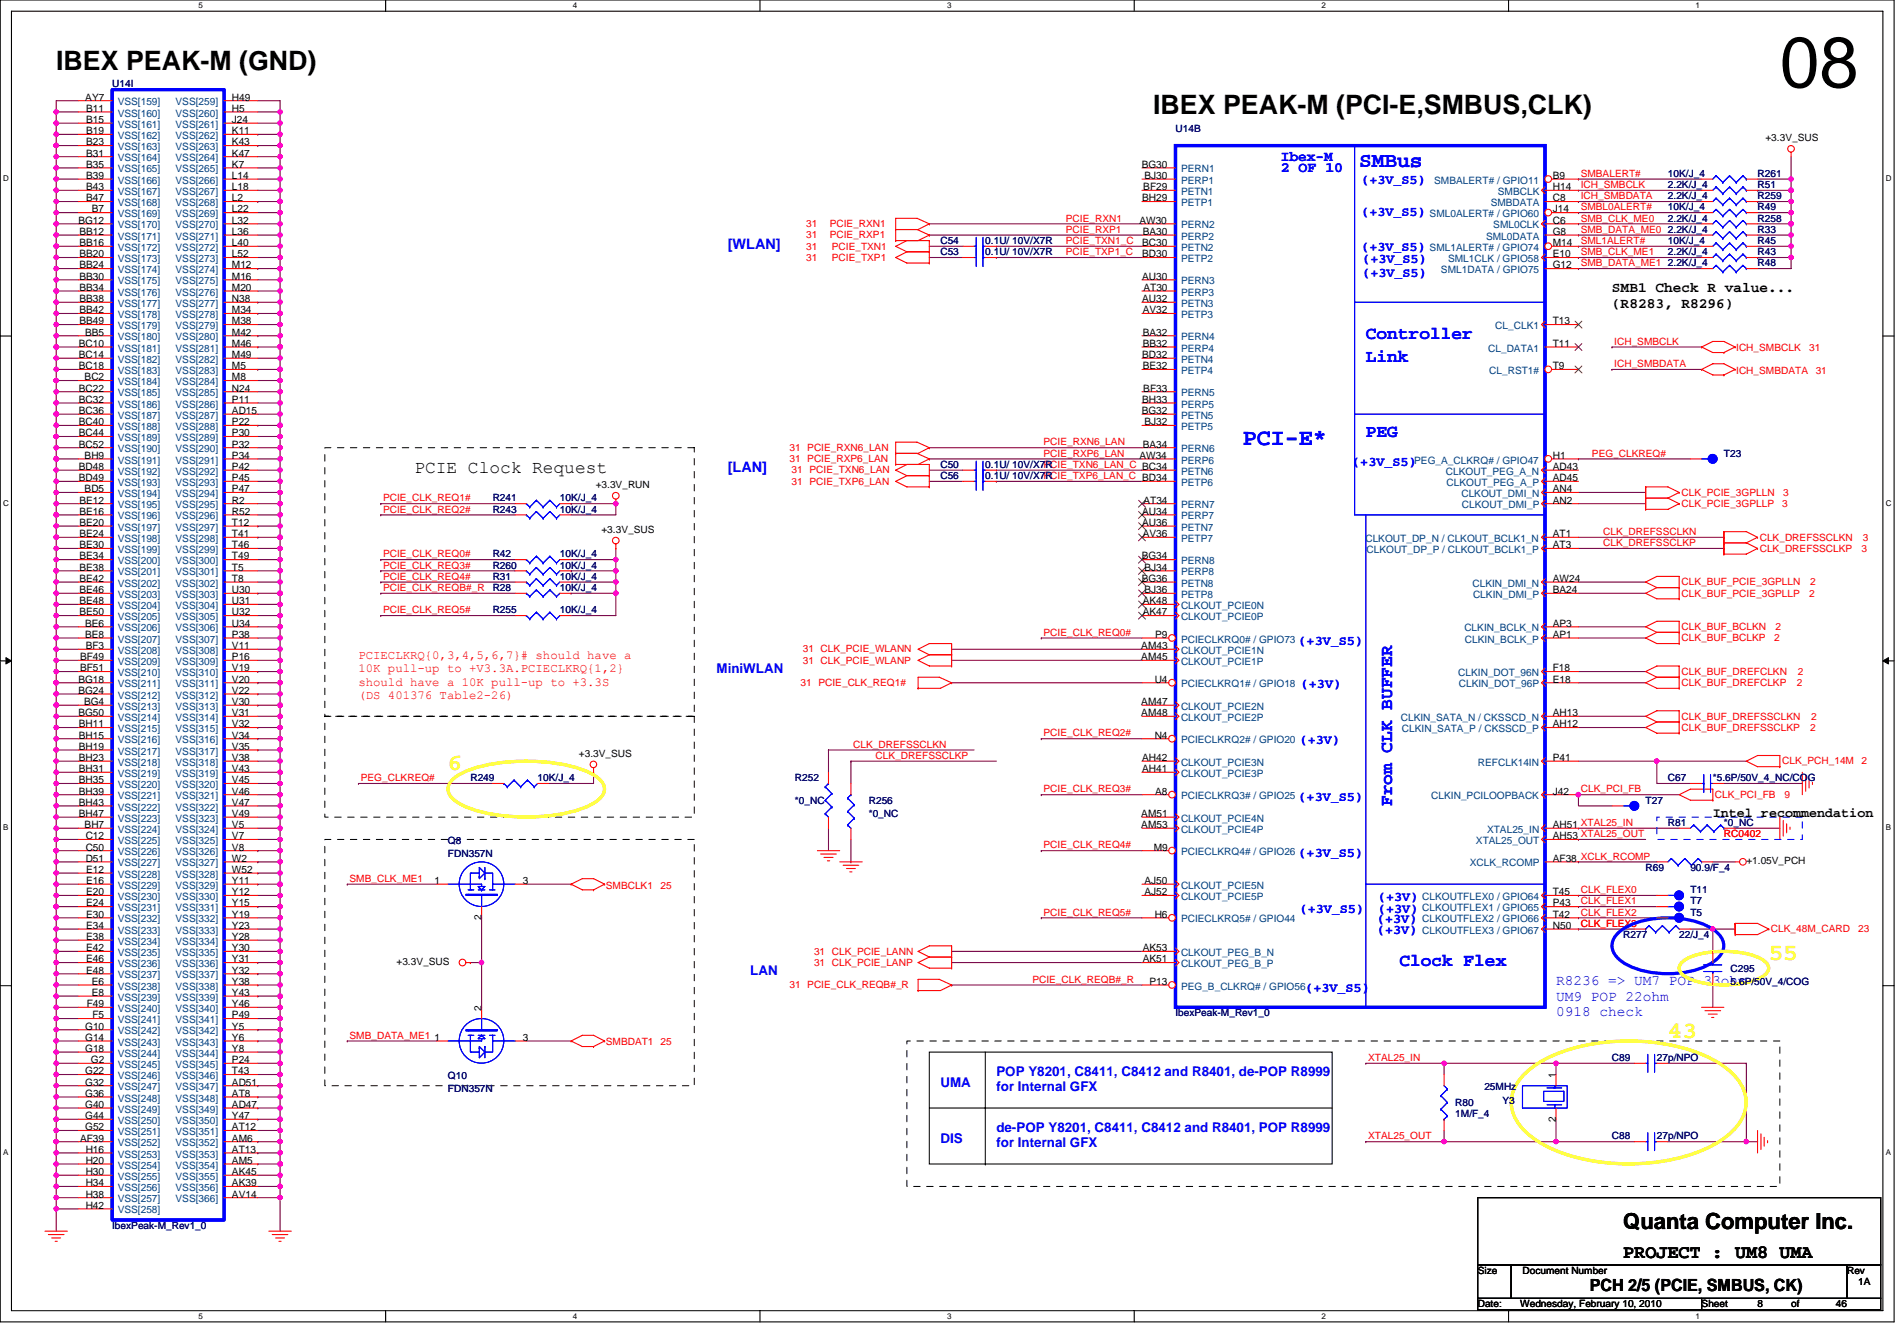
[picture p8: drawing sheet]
<svg xmlns="http://www.w3.org/2000/svg" width="297mm" height="210mm" viewBox="0 0 297 210" stroke-linecap="round" stroke-linejoin="round" font-family="sans-serif">
<defs><g id="words">
<text font-size="11.2" x="278.7" y="13.7">08</text>
<g font-size="4.2">
<text x="8.8" y="10.9">IBEX PEAK-M (GND)</text>
<text x="180.6" y="17.9">IBEX PEAK-M (PCI-E,SMBUS,CLK)</text>
</g>
<text font-size="3.7" fill="#00f" x="194.6" y="69.7">PCI-E*</text>
<g font-size="3.7" fill="#ff0">
<text x="70.1" y="120.5">6</text>
<text x="277" y="150.3">55</text>
<text x="261.2" y="162.6">43</text>
</g>
<text font-size="3.5" x="254.2" y="192.5">Quanta Computer Inc.</text>
<text font-size="3.3" fill="#00f" x="212.8" y="26.1">SMBus</text>
<text font-size="3" x="254.2" y="197">PROJECT : UM8 UMA</text>
<g font-size="2.8" fill="#00f">
<text x="213.9" y="53.1">Controller</text>
<text x="213.9" y="56.7">Link</text>
<text x="213.9" y="68.4">PEG</text>
<text x="218" y="126.2" transform="rotate(-90 218 126.2)">From CLK BUFFER</text>
<text x="219.1" y="151.3">Clock Flex</text>
</g>
<text font-size="2.8" x="64.9" y="74.1">PCIE Clock Request</text>
<text font-size="2.6" x="248.9" y="202.2">PCH 2/5 (PCIE, SMBUS, CK)</text>
<g font-size="2.3" fill="#00f">
<text x="200.6" y="25.2">Ibex-M</text>
<text x="200.6" y="26.9">2 OF 10</text>
<text x="114" y="38.9">[WLAN]</text>
<text x="114" y="74">[LAN]</text>
<text x="243.6" y="154.3">R8236 =&gt; UM7 POP 33ohm</text>
<text x="243.6" y="156.7">UM9 POP 22ohm</text>
<text x="243.6" y="159.1">0918 check</text>
</g>
<g font-size="2.3">
<text x="252.4" y="45.7">SMB1 Check R value...</text>
<text x="252.4" y="48.3">(R8283, R8296)</text>
</g>
<g font-size="2.1" fill="#00f">
<text x="213.2" y="28.7">(+3V_S5)</text>
<text x="213.2" y="33.8">(+3V_S5)</text>
<text x="213.2" y="39.3">(+3V_S5)</text>
<text x="213.3" y="41.2">(+3V_S5)</text>
<text x="213.3" y="43.3">(+3V_S5)</text>
<text x="211.7" y="72.9">(+3V_S5)</text>
<text x="203.3" y="101">(+3V_S5)</text>
<text x="112.2" y="105.3">MiniWLAN</text>
<text x="203.7" y="107.8">(+3V)</text>
<text x="203.5" y="116.6">(+3V)</text>
<text x="203.3" y="125.5">(+3V_S5)</text>
<text x="203.3" y="134.3">(+3V_S5)</text>
<text x="203.5" y="143">(+3V_S5)</text>
<text x="215.8" y="143">(+3V)</text>
<text x="215.8" y="141.1">(+3V)</text>
<text x="215.6" y="144.6">(+3V)</text>
<text x="215.6" y="146.2">(+3V)</text>
<text x="117.5" y="152.7">LAN</text>
<text x="204.4" y="155.3">(+3V_S5)</text>
<text x="147.3" y="170.2">UMA</text>
<text x="156" y="168.4">POP Y8201, C8411, C8412 and R8401, de-POP R8999</text>
<text x="156" y="170.9">for Internal GFX</text>
<text x="147.3" y="178.9">DIS</text>
<text x="156" y="177.2">de-POP Y8201, C8411, C8412 and R8401, POP R8999</text>
<text x="156" y="179.6">for Internal GFX</text>
</g>
<text font-size="2.1" x="268.2" y="128">Intel recommendation</text>
<g font-size="1.9" fill="#f00">
<text x="56.1" y="103.2">PCIECLKRQ{0,3,4,5,6,7}# should have a</text>
<text x="56.1" y="105.3">10K pull-up to +V3.3A.PCIECLKRQ{1,2}</text>
<text x="56.1" y="107.4">should have a 10K pull-up to +3.3S</text>
<text x="56.1" y="109.4">(DS 401376 Table2-26)</text>
</g>
<g font-size="1.6">
<text x="13.4" y="15.7">AY7</text>
<text x="13.5" y="17.5">B11</text>
<text x="36.3" y="15.7">H49</text>
<text x="36.3" y="17.5">H5</text>
<text x="13.5" y="19.3">B15</text>
<text x="13.5" y="21">B19</text>
<text x="13.5" y="22.8">B23</text>
<text x="36.3" y="21">K11</text>
<text x="36.3" y="22.8">K43</text>
<text x="36.3" y="19.3">J24</text>
<text x="276.4" y="22.1">+3.3V_SUS</text>
<text x="13.5" y="24.5">B31</text>
<text x="13.5" y="26.3">B35</text>
<text x="13.5" y="28">B39</text>
<text x="13.5" y="29.8">B43</text>
<text x="36.3" y="24.5">K47</text>
<text x="36.3" y="26.3">K7</text>
<text x="36.3" y="28">L14</text>
<text x="36.3" y="29.8">L18</text>
<text x="178.8" y="26.3">BG30</text>
<text x="179" y="29.8">BF29</text>
<text x="179.2" y="28">BJ30</text>
<text x="243.1" y="29.8">H14</text>
<text x="243.1" y="28">B9</text>
<text x="12.3" y="35">BG12</text>
<text x="13.5" y="31.5">B47</text>
<text x="14.4" y="33.3">B7</text>
<text x="36.3" y="31.5">L2</text>
<text x="36.3" y="33.3">L22</text>
<text x="36.3" y="35">L32</text>
<text x="178.4" y="35">AW30</text>
<text x="178.9" y="31.5">BH29</text>
<text x="243.1" y="31.5">C8</text>
<text x="243.1" y="33.3">J14</text>
<text x="243.1" y="35">C6</text>
<text x="12.4" y="36.8">BB12</text>
<text x="12.4" y="38.5">BB16</text>
<text x="12.4" y="40.3">BB20</text>
<text x="36.3" y="36.8">L36</text>
<text x="36.3" y="38.5">L40</text>
<text x="36.3" y="40.3">L52</text>
<text x="178.9" y="38.5">BC30</text>
<text x="178.9" y="40.3">BD30</text>
<text x="178.9" y="36.8">BA30</text>
<text x="243.1" y="36.8">G8</text>
<text x="243.1" y="40.3">E10</text>
<text x="243.1" y="38.5">M14</text>
<text x="12.4" y="42">BB24</text>
<text x="12.4" y="43.8">BB30</text>
<text x="12.4" y="45.6">BB34</text>
<text x="12.4" y="47.3">BB38</text>
<text x="36.3" y="42">M12</text>
<text x="36.3" y="43.8">M16</text>
<text x="36.3" y="45.6">M20</text>
<text x="36.3" y="47.3">N38</text>
<text x="178.9" y="43.8">AU30</text>
<text x="178.9" y="47.3">AU32</text>
<text x="179" y="45.6">AT30</text>
<text x="243.1" y="42">G12</text>
<text x="12.4" y="49.1">BB42</text>
<text x="12.4" y="50.8">BB49</text>
<text x="13.3" y="52.6">BB5</text>
<text x="36.3" y="49.1">M34</text>
<text x="36.3" y="50.8">M38</text>
<text x="36.3" y="52.6">M42</text>
<text x="178.9" y="52.6">BA32</text>
<text x="178.9" y="49.1">AV32</text>
<text x="243.1" y="50.8">T13</text>
<text x="12.4" y="54.3">BC10</text>
<text x="12.4" y="56.1">BC14</text>
<text x="12.4" y="57.8">BC18</text>
<text x="13.2" y="59.6">BC2</text>
<text x="36.3" y="54.3">M46</text>
<text x="36.3" y="56.1">M49</text>
<text x="36.3" y="57.8">M5</text>
<text x="36.3" y="59.6">M8</text>
<text x="178.9" y="56.1">BD32</text>
<text x="178.9" y="54.3">BB32</text>
<text x="178.9" y="57.8">BE32</text>
<text x="243.1" y="54.3">T11</text>
<text x="243.1" y="57.8">T9</text>
<text x="12.4" y="61.3">BC22</text>
<text x="12.4" y="63.1">BC32</text>
<text x="12.4" y="64.8">BC36</text>
<text x="36.3" y="61.3">N24</text>
<text x="36.3" y="63.1">P11</text>
<text x="36.3" y="64.8">AD15</text>
<text x="178.8" y="64.8">BG32</text>
<text x="178.9" y="63.1">BH33</text>
<text x="179" y="61.3">BF33</text>
<text x="12.4" y="66.6">BC40</text>
<text x="12.4" y="68.3">BC44</text>
<text x="12.4" y="70.1">BC52</text>
<text x="13.2" y="71.8">BH9</text>
<text x="36.3" y="66.6">P22</text>
<text x="36.3" y="68.3">P30</text>
<text x="36.3" y="70.1">P32</text>
<text x="36.3" y="71.8">P34</text>
<text x="178.4" y="71.8">AW34</text>
<text x="178.9" y="70.1">BA34</text>
<text x="179.2" y="66.6">BJ32</text>
<text x="243.1" y="71.8">H1</text>
<text x="12.4" y="73.6">BD48</text>
<text x="12.4" y="75.4">BD49</text>
<text x="13.2" y="77.1">BD5</text>
<text x="36.3" y="73.6">P42</text>
<text x="36.3" y="75.4">P45</text>
<text x="36.3" y="77.1">P47</text>
<text x="93.3" y="76.4">+3.3V_RUN</text>
<text x="243.1" y="73.6">AD43</text>
<text x="243.1" y="75.4">AD45</text>
<text x="243.1" y="77.1">AN4</text>
<text x="12.4" y="78.8">BE12</text>
<text x="12.4" y="80.6">BE16</text>
<text x="12.4" y="82.4">BE20</text>
<text x="36.3" y="78.8">R2</text>
<text x="36.3" y="80.6">R52</text>
<text x="36.3" y="82.4">T12</text>
<text x="94.2" y="83.4">+3.3V_SUS</text>
<text x="178.9" y="80.6">AU34</text>
<text x="178.9" y="82.4">AU36</text>
<text x="179" y="78.8">AT34</text>
<text x="243.1" y="78.8">AN2</text>
<text x="12.4" y="84.1">BE24</text>
<text x="12.4" y="85.9">BE30</text>
<text x="12.4" y="87.6">BE34</text>
<text x="12.4" y="89.4">BE38</text>
<text x="36.3" y="84.1">T41</text>
<text x="36.3" y="85.9">T46</text>
<text x="36.3" y="87.6">T49</text>
<text x="36.3" y="89.4">T5</text>
<text x="178.8" y="87.6">BG34</text>
<text x="178.9" y="84.1">AV36</text>
<text x="179.2" y="89.4">BJ34</text>
<text x="243.1" y="84.1">AT1</text>
<text x="243.1" y="85.9">AT3</text>
<text x="12.4" y="91.1">BE42</text>
<text x="12.4" y="92.9">BE46</text>
<text x="12.4" y="94.6">BE48</text>
<text x="36.3" y="91.1">T8</text>
<text x="36.3" y="92.9">U30</text>
<text x="36.3" y="94.6">U31</text>
<text x="178.8" y="91.1">BG36</text>
<text x="178.9" y="94.6">AK48</text>
<text x="179.2" y="92.9">BJ36</text>
<text x="243.1" y="91.1">AW24</text>
<text x="243.1" y="92.9">BA24</text>
<text x="12.4" y="96.4">BE50</text>
<text x="13.3" y="98.1">BE6</text>
<text x="13.3" y="99.9">BE8</text>
<text x="13.4" y="101.6">BF3</text>
<text x="36.3" y="96.4">U32</text>
<text x="36.3" y="98.1">U34</text>
<text x="36.3" y="99.9">P38</text>
<text x="36.3" y="101.6">V11</text>
<text x="178.7" y="101.6">AM43</text>
<text x="178.9" y="96.4">AK47</text>
<text x="180.9" y="99.9">P9</text>
<text x="243.1" y="98.1">AP3</text>
<text x="243.1" y="99.9">AP1</text>
<text x="12.3" y="106.9">BG18</text>
<text x="12.5" y="103.4">BF49</text>
<text x="12.5" y="105.1">BF51</text>
<text x="36.3" y="103.4">P16</text>
<text x="36.3" y="105.1">V19</text>
<text x="36.3" y="106.9">V20</text>
<text x="178.7" y="103.4">AM45</text>
<text x="180.8" y="106.9">U4</text>
<text x="243.1" y="105.1">F18</text>
<text x="243.1" y="106.9">E18</text>
<text x="12.3" y="108.6">BG24</text>
<text x="12.3" y="112.1">BG50</text>
<text x="12.4" y="113.9">BH11</text>
<text x="13.2" y="110.4">BG4</text>
<text x="36.3" y="108.6">V22</text>
<text x="36.3" y="110.4">V30</text>
<text x="36.3" y="112.1">V31</text>
<text x="36.3" y="113.9">V32</text>
<text x="178.7" y="110.4">AM47</text>
<text x="178.7" y="112.1">AM48</text>
<text x="243.1" y="112.1">AH13</text>
<text x="243.1" y="113.9">AH12</text>
<text x="12.4" y="115.7">BH15</text>
<text x="12.4" y="117.4">BH19</text>
<text x="12.4" y="119.2">BH23</text>
<text x="36.3" y="115.7">V34</text>
<text x="36.3" y="117.4">V35</text>
<text x="36.3" y="119.2">V38</text>
<text x="90.7" y="118.5">+3.3V_SUS</text>
<text x="178.9" y="119.2">AH42</text>
<text x="180.8" y="115.7">N4</text>
<text x="243.1" y="119.2">P41</text>
<text x="12.4" y="120.9">BH31</text>
<text x="12.4" y="122.7">BH35</text>
<text x="12.4" y="124.4">BH39</text>
<text x="36.3" y="120.9">V43</text>
<text x="36.3" y="122.7">V45</text>
<text x="36.3" y="124.4">V46</text>
<text x="178.9" y="120.9">AH41</text>
<text x="180.9" y="124.4">A8</text>
<text x="243.1" y="124.4">J42</text>
<text x="12.4" y="126.2">BH43</text>
<text x="12.4" y="127.9">BH47</text>
<text x="13.2" y="129.7">BH7</text>
<text x="13.4" y="131.4">C12</text>
<text x="36.3" y="126.2">V47</text>
<text x="36.3" y="127.9">V49</text>
<text x="36.3" y="129.7">V5</text>
<text x="36.3" y="131.4">V7</text>
<text x="178.7" y="127.9">AM51</text>
<text x="178.7" y="129.7">AM53</text>
<text x="243.1" y="129.7">AH51 XTAL25_IN</text>
<text x="243.1" y="131.4">AH53 XTAL25_OUT</text>
<text x="13.4" y="133.2">C50</text>
<text x="13.4" y="134.9">D51</text>
<text x="13.5" y="136.7">E12</text>
<text x="36.3" y="133.2">V8</text>
<text x="36.3" y="134.9">W2</text>
<text x="36.3" y="136.7">W52</text>
<text x="180.7" y="133.2">M9</text>
<text x="243.1" y="134.9">AF38 XCLK_RCOMP</text>
<text x="273.4" y="135.3">+1.05V_PCH</text>
<text x="13.5" y="138.4">E16</text>
<text x="13.5" y="140.2">E20</text>
<text x="13.5" y="141.9">E24</text>
<text x="13.5" y="143.7">E30</text>
<text x="36.3" y="138.4">Y11</text>
<text x="36.3" y="140.2">Y12</text>
<text x="36.3" y="141.9">Y15</text>
<text x="36.3" y="143.7">Y19</text>
<text x="68" y="138.4">1</text>
<text x="81.9" y="138.4">3</text>
<text x="179.2" y="138.4">AJ50</text>
<text x="179.2" y="140.2">AJ52</text>
<text x="180.8" y="143.7">H6</text>
<text x="243.1" y="140.2">T45</text>
<text x="243.1" y="141.9">P43</text>
<text x="243.1" y="143.7">T42</text>
<text x="13.5" y="145.5">E34</text>
<text x="13.5" y="147.2">E38</text>
<text x="13.5" y="148.9">E42</text>
<text x="36.3" y="145.5">Y23</text>
<text x="36.3" y="147.2">Y28</text>
<text x="36.3" y="148.9">Y30</text>
<text x="75.4" y="144.1" transform="rotate(-90 75.4 144.1)">2</text>
<text x="178.9" y="148.9">AK53</text>
<text x="243.1" y="145.5">N50</text>
<text x="13.5" y="150.7">E46</text>
<text x="13.5" y="152.5">E48</text>
<text x="14.4" y="154.2">E6</text>
<text x="14.4" y="156">E8</text>
<text x="36.3" y="150.7">Y31</text>
<text x="36.3" y="152.5">Y32</text>
<text x="36.3" y="154.2">Y38</text>
<text x="36.3" y="156">Y43</text>
<text x="62.1" y="151.1">+3.3V_SUS</text>
<text x="178.9" y="150.7">AK51</text>
<text x="180" y="154.2">P13</text>
<text x="13.3" y="161.2">G10</text>
<text x="13.6" y="157.7">F49</text>
<text x="14.5" y="159.5">F5</text>
<text x="36.3" y="157.7">Y46</text>
<text x="36.3" y="161.2">Y5</text>
<text x="36.3" y="159.5">P49</text>
<text x="75.4" y="158.3" transform="rotate(-90 75.4 158.3)">2</text>
<text x="13.3" y="163">G14</text>
<text x="13.3" y="164.7">G18</text>
<text x="14.2" y="166.5">G2</text>
<text x="36.3" y="163">Y6</text>
<text x="36.3" y="164.7">Y8</text>
<text x="36.3" y="166.5">P24</text>
<text x="68" y="163">1</text>
<text x="81.9" y="163">3</text>
<text x="13.3" y="168.2">G22</text>
<text x="13.3" y="170">G32</text>
<text x="13.3" y="171.7">G36</text>
<text x="13.3" y="173.5">G40</text>
<text x="36.3" y="168.2">T43</text>
<text x="36.3" y="170">AD51</text>
<text x="36.3" y="171.7">AT8</text>
<text x="36.3" y="173.5">AD47</text>
<text x="243.6" y="168.8" transform="rotate(-90 243.6 168.8)">1</text>
<text x="12.5" y="178.8">AF39</text>
<text x="13.3" y="175.2">G44</text>
<text x="13.3" y="177">G52</text>
<text x="36.3" y="175.2">Y47</text>
<text x="36.3" y="177">AT12</text>
<text x="36.3" y="178.8">AM6</text>
<text x="243.6" y="175.6" transform="rotate(-90 243.6 175.6)">2</text>
<text x="13.4" y="180.5">H16</text>
<text x="13.4" y="182.2">H20</text>
<text x="13.4" y="184">H30</text>
<text x="13.4" y="185.8">H34</text>
<text x="36.3" y="180.5">AT13</text>
<text x="36.3" y="182.2">AM5</text>
<text x="36.3" y="184">AK45</text>
<text x="36.3" y="185.8">AK39</text>
<text x="13.4" y="187.5">H38</text>
<text x="13.4" y="189.3">H42</text>
<text x="36.3" y="187.5">AV14</text>
<text x="231.4" y="199.5">Size</text>
<text x="238.4" y="199.5">Document Number</text>
<text x="289.2" y="199.5">Rev</text>
<text x="291" y="201.2">1A</text>
<text x="231.4" y="204.7">Date:</text>
<text x="238" y="204.7">Wednesday, February 10, 2010</text>
<text x="266.4" y="204.7">Sheet</text>
<text x="275.2" y="204.7">8</text>
<text x="280.5" y="204.7">of</text>
<text x="287.5" y="204.7">46</text>
</g>
<g font-size="1.6" fill="#000080">
<text x="17.6" y="13.7">U14I</text>
<text x="184.1" y="20.7">U14B</text>
<text x="261.2" y="29.4">2.2K/J_4</text>
<text x="261.2" y="27.7">10K/J_4</text>
<text x="275.2" y="29.4">R51</text>
<text x="275.2" y="27.7">R261</text>
<text x="261.2" y="31.2">2.2K/J_4</text>
<text x="261.2" y="34.7">2.2K/J_4</text>
<text x="261.2" y="33">10K/J_4</text>
<text x="275.2" y="31.2">R259</text>
<text x="275.2" y="34.7">R258</text>
<text x="275.2" y="33">R49</text>
<text x="147.3" y="40">C53</text>
<text x="147.3" y="38.2">C54</text>
<text x="154.3" y="40">0.1U/ 10V/X7R</text>
<text x="154.3" y="38.2">0.1U/ 10V/X7R</text>
<text x="261.2" y="36.4">2.2K/J_4</text>
<text x="261.2" y="41.7">2.2K/J_4</text>
<text x="261.2" y="40">2.2K/J_4</text>
<text x="261.2" y="38.2">10K/J_4</text>
<text x="275.2" y="36.4">R33</text>
<text x="275.2" y="41.7">R48</text>
<text x="275.2" y="40">R43</text>
<text x="275.2" y="38.2">R45</text>
<text x="269.9" y="71.5">T23</text>
<text x="147.3" y="75">C56</text>
<text x="147.3" y="73.3">C50</text>
<text x="154.3" y="75">0.1U/ 10V/X7R</text>
<text x="154.3" y="73.3">0.1U/ 10V/X7R</text>
<text x="77.1" y="80.3">R243</text>
<text x="77.1" y="78.5">R241</text>
<text x="87.7" y="80.3">10K/J_4</text>
<text x="87.7" y="78.5">10K/J_4</text>
<text x="77.1" y="87.3">R42</text>
<text x="77.1" y="89">R260</text>
<text x="87.7" y="89">10K/J_4</text>
<text x="87.7" y="87.3">10K/J_4</text>
<text x="77.1" y="90.8">R31</text>
<text x="77.1" y="92.5">R28</text>
<text x="87.7" y="90.8">10K/J_4</text>
<text x="87.7" y="92.5">10K/J_4</text>
<text x="77.1" y="96">R255</text>
<text x="87.7" y="96">10K/J_4</text>
<text x="73.7" y="122.3">R249</text>
<text x="84.2" y="122.3">10K/J_4</text>
<text x="124.5" y="122.3">R252</text>
<text x="124.5" y="125.8">*0_NC</text>
<text x="136" y="125.8">R256</text>
<text x="257.7" y="125.8">T27</text>
<text x="261.2" y="122.3">C67</text>
<text x="268.2" y="122.3">*5.6P/50V_4_NC/COG</text>
<text x="136" y="127.9">*0_NC</text>
<text x="261.2" y="129.3">R81</text>
<text x="269.9" y="129.3">*0_NC</text>
<text x="70.1" y="132.1">Q8</text>
<text x="70.1" y="134.2">FDN357N</text>
<text x="257.7" y="136.4">R69</text>
<text x="264.7" y="136.4">90.9/F_4</text>
<text x="264.7" y="141.6">T7</text>
<text x="264.7" y="143.4">T5</text>
<text x="264.7" y="139.8">T11</text>
<text x="254.2" y="146.9">R277</text>
<text x="262.9" y="146.9">22/J_4</text>
<text x="271" y="152.1">C295</text>
<text x="271" y="154.2">5.6P/50V_4/COG</text>
<text x="184.1" y="159.1">IbexPeak-M_Rev1_0</text>
<text x="252.4" y="166.1">C89</text>
<text x="259.4" y="166.1">27p/NPO</text>
<text x="70.1" y="169">Q10</text>
<text x="70.1" y="171">FDN357N</text>
<text x="227.9" y="173.2">R80</text>
<text x="232.4" y="170.7">25MHz</text>
<text x="235.2" y="172.8">Y3</text>
<text x="227.9" y="174.9">1M/F_4</text>
<text x="252.4" y="178.4">C88</text>
<text x="259.4" y="178.4">27p/NPO</text>
<text x="17.6" y="192.4">IbexPeak-M_Rev1_0</text>
</g>
<g font-size="1.6" fill="#004080">
<text x="18.4" y="16.5">VSS[159]</text>
<text x="27.5" y="16.5">VSS[259]</text>
<text x="18.4" y="18.2">VSS[160]</text>
<text x="18.4" y="20">VSS[161]</text>
<text x="18.4" y="21.8">VSS[162]</text>
<text x="18.4" y="23.5">VSS[163]</text>
<text x="27.5" y="21.8">VSS[262]</text>
<text x="27.5" y="23.5">VSS[263]</text>
<text x="27.5" y="18.2">VSS[260]</text>
<text x="27.5" y="20">VSS[261]</text>
<text x="18.4" y="25.3">VSS[164]</text>
<text x="18.4" y="27">VSS[165]</text>
<text x="18.4" y="28.8">VSS[166]</text>
<text x="27.5" y="25.3">VSS[264]</text>
<text x="27.5" y="27">VSS[265]</text>
<text x="27.5" y="28.8">VSS[266]</text>
<text x="184.9" y="27">PERN1</text>
<text x="184.9" y="28.8">PERP1</text>
<text x="224.6" y="28.8">SMBALERT# / GPIO11</text>
<text x="18.4" y="30.5">VSS[167]</text>
<text x="18.4" y="32.3">VSS[168]</text>
<text x="18.4" y="34">VSS[169]</text>
<text x="18.4" y="35.8">VSS[170]</text>
<text x="27.5" y="30.5">VSS[267]</text>
<text x="27.5" y="32.3">VSS[268]</text>
<text x="27.5" y="34">VSS[269]</text>
<text x="27.5" y="35.8">VSS[270]</text>
<text x="184.9" y="35.8">PERN2</text>
<text x="184.9" y="30.5">PETN1</text>
<text x="184.9" y="32.3">PETP1</text>
<text x="223.9" y="34">SML0ALERT# / GPIO60</text>
<text x="233.4" y="32.3">SMBDATA</text>
<text x="233.8" y="35.8">SML0CLK</text>
<text x="234.5" y="30.5">SMBCLK</text>
<text x="18.4" y="37.5">VSS[171]</text>
<text x="18.4" y="39.3">VSS[172]</text>
<text x="18.4" y="41">VSS[173]</text>
<text x="27.5" y="37.5">VSS[271]</text>
<text x="27.5" y="39.3">VSS[272]</text>
<text x="27.5" y="41">VSS[273]</text>
<text x="184.9" y="37.5">PERP2</text>
<text x="184.9" y="39.3">PETN2</text>
<text x="184.9" y="41">PETP2</text>
<text x="223.9" y="39.3">SML1ALERT# / GPIO74</text>
<text x="226.8" y="41">SML1CLK / GPIO58</text>
<text x="232.7" y="37.5">SML0DATA</text>
<text x="18.4" y="42.8">VSS[174]</text>
<text x="18.4" y="44.5">VSS[175]</text>
<text x="18.4" y="46.3">VSS[176]</text>
<text x="27.5" y="42.8">VSS[274]</text>
<text x="27.5" y="44.5">VSS[275]</text>
<text x="27.5" y="46.3">VSS[276]</text>
<text x="184.9" y="44.5">PERN3</text>
<text x="184.9" y="46.3">PERP3</text>
<text x="225.6" y="42.8">SML1DATA / GPIO75</text>
<text x="18.4" y="48">VSS[177]</text>
<text x="18.4" y="49.8">VSS[178]</text>
<text x="18.4" y="51.5">VSS[179]</text>
<text x="18.4" y="53.3">VSS[180]</text>
<text x="27.5" y="48">VSS[277]</text>
<text x="27.5" y="49.8">VSS[278]</text>
<text x="27.5" y="51.5">VSS[279]</text>
<text x="27.5" y="53.3">VSS[280]</text>
<text x="184.9" y="53.3">PERN4</text>
<text x="184.9" y="48">PETN3</text>
<text x="184.9" y="49.8">PETP3</text>
<text x="234.1" y="51.5">CL_CLK1</text>
<text x="18.4" y="55.1">VSS[181]</text>
<text x="18.4" y="56.8">VSS[182]</text>
<text x="18.4" y="58.6">VSS[183]</text>
<text x="27.5" y="55.1">VSS[281]</text>
<text x="27.5" y="56.8">VSS[282]</text>
<text x="27.5" y="58.6">VSS[283]</text>
<text x="184.9" y="55.1">PERP4</text>
<text x="184.9" y="56.8">PETN4</text>
<text x="184.9" y="58.6">PETP4</text>
<text x="233" y="55.1">CL_DATA1</text>
<text x="233.2" y="58.6">CL_RST1#</text>
<text x="18.4" y="60.3">VSS[184]</text>
<text x="18.4" y="62.1">VSS[185]</text>
<text x="18.4" y="63.8">VSS[186]</text>
<text x="18.4" y="65.6">VSS[187]</text>
<text x="27.5" y="60.3">VSS[284]</text>
<text x="27.5" y="62.1">VSS[285]</text>
<text x="27.5" y="63.8">VSS[286]</text>
<text x="27.5" y="65.6">VSS[287]</text>
<text x="184.9" y="62.1">PERN5</text>
<text x="184.9" y="63.8">PERP5</text>
<text x="184.9" y="65.6">PETN5</text>
<text x="18.4" y="67.3">VSS[188]</text>
<text x="18.4" y="69.1">VSS[189]</text>
<text x="18.4" y="70.8">VSS[190]</text>
<text x="27.5" y="67.3">VSS[288]</text>
<text x="27.5" y="69.1">VSS[289]</text>
<text x="27.5" y="70.8">VSS[290]</text>
<text x="184.9" y="70.8">PERN6</text>
<text x="184.9" y="67.3">PETP5</text>
<text x="18.4" y="72.6">VSS[191]</text>
<text x="18.4" y="74.3">VSS[192]</text>
<text x="18.4" y="76.1">VSS[193]</text>
<text x="18.4" y="77.8">VSS[194]</text>
<text x="27.5" y="72.6">VSS[291]</text>
<text x="27.5" y="74.3">VSS[292]</text>
<text x="27.5" y="76.1">VSS[293]</text>
<text x="27.5" y="77.8">VSS[294]</text>
<text x="184.9" y="72.6">PERP6</text>
<text x="184.9" y="74.3">PETN6</text>
<text x="184.9" y="76.1">PETP6</text>
<text x="221.4" y="72.6">PEG_A_CLKRQ# / GPIO47</text>
<text x="226.4" y="74.3">CLKOUT_PEG_A_N</text>
<text x="226.5" y="76.1">CLKOUT_PEG_A_P</text>
<text x="228.8" y="77.8">CLKOUT_DMI_N</text>
<text x="18.4" y="79.6">VSS[195]</text>
<text x="18.4" y="81.3">VSS[196]</text>
<text x="18.4" y="83.1">VSS[197]</text>
<text x="27.5" y="79.6">VSS[295]</text>
<text x="27.5" y="81.3">VSS[296]</text>
<text x="27.5" y="83.1">VSS[297]</text>
<text x="184.9" y="79.6">PERN7</text>
<text x="184.9" y="81.3">PERP7</text>
<text x="184.9" y="83.1">PETN7</text>
<text x="228.9" y="79.6">CLKOUT_DMI_P</text>
<text x="18.4" y="84.9">VSS[198]</text>
<text x="18.4" y="86.6">VSS[199]</text>
<text x="18.4" y="88.3">VSS[200]</text>
<text x="27.5" y="84.9">VSS[298]</text>
<text x="27.5" y="86.6">VSS[299]</text>
<text x="27.5" y="88.3">VSS[300]</text>
<text x="184.9" y="88.3">PERN8</text>
<text x="184.9" y="84.9">PETP7</text>
<text x="213.8" y="84.9">CLKOUT_DP_N / CLKOUT_BCLK1_N</text>
<text x="214" y="86.6">CLKOUT_DP_P / CLKOUT_BCLK1_P</text>
<text x="18.4" y="90.1">VSS[201]</text>
<text x="18.4" y="91.9">VSS[202]</text>
<text x="18.4" y="93.6">VSS[203]</text>
<text x="18.4" y="95.4">VSS[204]</text>
<text x="27.5" y="90.1">VSS[301]</text>
<text x="27.5" y="91.9">VSS[302]</text>
<text x="27.5" y="93.6">VSS[303]</text>
<text x="27.5" y="95.4">VSS[304]</text>
<text x="184.9" y="90.1">PERP8</text>
<text x="184.9" y="91.9">PETN8</text>
<text x="184.9" y="93.6">PETP8</text>
<text x="184.9" y="95.4">CLKOUT_PCIE0N</text>
<text x="230.6" y="91.9">CLKIN_DMI_N</text>
<text x="230.6" y="93.6">CLKIN_DMI_P</text>
<text x="18.4" y="97.1">VSS[205]</text>
<text x="18.4" y="98.9">VSS[206]</text>
<text x="18.4" y="100.6">VSS[207]</text>
<text x="27.5" y="97.1">VSS[305]</text>
<text x="27.5" y="98.9">VSS[306]</text>
<text x="27.5" y="100.6">VSS[307]</text>
<text x="184.9" y="97.1">CLKOUT_PCIE0P</text>
<text x="184.9" y="100.6">PCIECLKRQ0# / GPIO73</text>
<text x="229.3" y="98.9">CLKIN_BCLK_N</text>
<text x="229.4" y="100.6">CLKIN_BCLK_P</text>
<text x="18.4" y="102.4">VSS[208]</text>
<text x="18.4" y="104.1">VSS[209]</text>
<text x="18.4" y="105.9">VSS[210]</text>
<text x="18.4" y="107.6">VSS[211]</text>
<text x="27.5" y="102.4">VSS[308]</text>
<text x="27.5" y="104.1">VSS[309]</text>
<text x="27.5" y="105.9">VSS[310]</text>
<text x="27.5" y="107.6">VSS[311]</text>
<text x="184.9" y="102.4">CLKOUT_PCIE1N</text>
<text x="184.9" y="104.1">CLKOUT_PCIE1P</text>
<text x="184.9" y="107.6">PCIECLKRQ1# / GPIO18</text>
<text x="228.3" y="105.9">CLKIN_DOT_96N</text>
<text x="228.4" y="107.6">CLKIN_DOT_96P</text>
<text x="18.4" y="109.4">VSS[212]</text>
<text x="18.4" y="111.1">VSS[213]</text>
<text x="18.4" y="112.9">VSS[214]</text>
<text x="27.5" y="109.4">VSS[312]</text>
<text x="27.5" y="111.1">VSS[313]</text>
<text x="27.5" y="112.9">VSS[314]</text>
<text x="184.9" y="111.1">CLKOUT_PCIE2N</text>
<text x="184.9" y="112.9">CLKOUT_PCIE2P</text>
<text x="219.3" y="112.9">CLKIN_SATA_N / CKSSCD_N</text>
<text x="18.4" y="114.6">VSS[215]</text>
<text x="18.4" y="116.4">VSS[216]</text>
<text x="18.4" y="118.2">VSS[217]</text>
<text x="18.4" y="119.9">VSS[218]</text>
<text x="27.5" y="114.6">VSS[315]</text>
<text x="27.5" y="116.4">VSS[316]</text>
<text x="27.5" y="118.2">VSS[317]</text>
<text x="27.5" y="119.9">VSS[318]</text>
<text x="184.9" y="119.9">CLKOUT_PCIE3N</text>
<text x="184.9" y="116.4">PCIECLKRQ2# / GPIO20</text>
<text x="219.5" y="114.6">CLKIN_SATA_P / CKSSCD_P</text>
<text x="231.4" y="119.9">REFCLK14IN</text>
<text x="18.4" y="121.6">VSS[219]</text>
<text x="18.4" y="123.4">VSS[220]</text>
<text x="18.4" y="125.2">VSS[221]</text>
<text x="27.5" y="121.6">VSS[319]</text>
<text x="27.5" y="123.4">VSS[320]</text>
<text x="27.5" y="125.2">VSS[321]</text>
<text x="184.9" y="121.6">CLKOUT_PCIE3P</text>
<text x="184.9" y="125.2">PCIECLKRQ3# / GPIO25</text>
<text x="224.1" y="125.2">CLKIN_PCILOOPBACK</text>
<text x="18.4" y="126.9">VSS[222]</text>
<text x="18.4" y="128.7">VSS[223]</text>
<text x="18.4" y="130.4">VSS[224]</text>
<text x="27.5" y="126.9">VSS[322]</text>
<text x="27.5" y="128.7">VSS[323]</text>
<text x="27.5" y="130.4">VSS[324]</text>
<text x="184.9" y="128.7">CLKOUT_PCIE4N</text>
<text x="184.9" y="130.4">CLKOUT_PCIE4P</text>
<text x="232.9" y="130.4">XTAL25_IN</text>
<text x="18.4" y="132.2">VSS[225]</text>
<text x="18.4" y="133.9">VSS[226]</text>
<text x="18.4" y="135.7">VSS[227]</text>
<text x="18.4" y="137.4">VSS[228]</text>
<text x="27.5" y="132.2">VSS[325]</text>
<text x="27.5" y="133.9">VSS[326]</text>
<text x="27.5" y="135.7">VSS[327]</text>
<text x="27.5" y="137.4">VSS[328]</text>
<text x="184.9" y="133.9">PCIECLKRQ4# / GPIO26</text>
<text x="230.2" y="135.7">XCLK_RCOMP</text>
<text x="231.1" y="132.2">XTAL25_OUT</text>
<text x="18.4" y="139.2">VSS[229]</text>
<text x="18.4" y="140.9">VSS[230]</text>
<text x="18.4" y="142.7">VSS[231]</text>
<text x="27.5" y="139.2">VSS[329]</text>
<text x="27.5" y="140.9">VSS[330]</text>
<text x="27.5" y="142.7">VSS[331]</text>
<text x="184.9" y="139.2">CLKOUT_PCIE5N</text>
<text x="184.9" y="140.9">CLKOUT_PCIE5P</text>
<text x="222.7" y="140.9">CLKOUTFLEX0 / GPIO64</text>
<text x="222.7" y="142.7">CLKOUTFLEX1 / GPIO65</text>
<text x="18.4" y="144.4">VSS[232]</text>
<text x="18.4" y="146.2">VSS[233]</text>
<text x="18.4" y="147.9">VSS[234]</text>
<text x="18.4" y="149.7">VSS[235]</text>
<text x="27.5" y="144.4">VSS[332]</text>
<text x="27.5" y="146.2">VSS[333]</text>
<text x="27.5" y="147.9">VSS[334]</text>
<text x="27.5" y="149.7">VSS[335]</text>
<text x="184.9" y="144.4">PCIECLKRQ5# / GPIO44</text>
<text x="184.9" y="149.7">CLKOUT_PEG_B_N</text>
<text x="222.7" y="144.4">CLKOUTFLEX2 / GPIO66</text>
<text x="222.7" y="146.2">CLKOUTFLEX3 / GPIO67</text>
<text x="18.4" y="151.4">VSS[236]</text>
<text x="18.4" y="153.2">VSS[237]</text>
<text x="18.4" y="155">VSS[238]</text>
<text x="27.5" y="151.4">VSS[336]</text>
<text x="27.5" y="153.2">VSS[337]</text>
<text x="27.5" y="155">VSS[338]</text>
<text x="184.9" y="155">PEG_B_CLKRQ# / GPIO56</text>
<text x="184.9" y="151.4">CLKOUT_PEG_B_P</text>
<text x="18.4" y="156.7">VSS[239]</text>
<text x="18.4" y="158.5">VSS[240]</text>
<text x="18.4" y="160.2">VSS[241]</text>
<text x="18.4" y="162">VSS[242]</text>
<text x="27.5" y="156.7">VSS[339]</text>
<text x="27.5" y="158.5">VSS[340]</text>
<text x="27.5" y="162">VSS[342]</text>
<text x="27.5" y="160.2">VSS[341]</text>
<text x="18.4" y="163.7">VSS[243]</text>
<text x="18.4" y="165.5">VSS[244]</text>
<text x="18.4" y="167.2">VSS[245]</text>
<text x="27.5" y="163.7">VSS[343]</text>
<text x="27.5" y="165.5">VSS[344]</text>
<text x="27.5" y="167.2">VSS[345]</text>
<text x="18.4" y="169">VSS[246]</text>
<text x="18.4" y="170.7">VSS[247]</text>
<text x="18.4" y="172.5">VSS[248]</text>
<text x="27.5" y="169">VSS[346]</text>
<text x="27.5" y="170.7">VSS[347]</text>
<text x="27.5" y="172.5">VSS[348]</text>
<text x="18.4" y="174.2">VSS[249]</text>
<text x="18.4" y="176">VSS[250]</text>
<text x="18.4" y="177.7">VSS[251]</text>
<text x="18.4" y="179.5">VSS[252]</text>
<text x="27.5" y="174.2">VSS[349]</text>
<text x="27.5" y="176">VSS[350]</text>
<text x="27.5" y="177.7">VSS[351]</text>
<text x="27.5" y="179.5">VSS[352]</text>
<text x="18.4" y="181.3">VSS[253]</text>
<text x="18.4" y="183">VSS[254]</text>
<text x="18.4" y="184.7">VSS[255]</text>
<text x="27.5" y="181.3">VSS[353]</text>
<text x="27.5" y="183">VSS[354]</text>
<text x="27.5" y="184.7">VSS[355]</text>
<text x="18.4" y="186.5">VSS[256]</text>
<text x="18.4" y="188.3">VSS[257]</text>
<text x="18.4" y="190">VSS[258]</text>
<text x="27.5" y="186.5">VSS[356]</text>
<text x="27.5" y="188.3">VSS[366]</text>
</g>
<g font-size="1.6" fill="#f00">
<text x="247.5" y="27.7">SMBALERT#</text>
<text x="247.5" y="29.4">ICH_SMBCLK</text>
<text x="126.2" y="35.6">31</text>
<text x="129.9" y="35.6">PCIE_RXN1</text>
<text x="166.9" y="34.7">PCIE_RXN1</text>
<text x="247.5" y="32.9">SMBL0ALERT#</text>
<text x="247.5" y="34.7">SMB_CLK_ME0</text>
<text x="247.5" y="31.2">ICH_SMBDATA</text>
<text x="126.2" y="37.3">31</text>
<text x="126.2" y="40.8">31</text>
<text x="126.2" y="39.1">31</text>
<text x="129.9" y="37.3">PCIE_RXP1</text>
<text x="130.3" y="40.8">PCIE_TXP1</text>
<text x="130.3" y="39.1">PCIE_TXN1</text>
<text x="166.9" y="40">PCIE_TXP1_C</text>
<text x="166.9" y="38.2">PCIE_TXN1_C</text>
<text x="166.9" y="36.4">PCIE_RXP1</text>
<text x="247.5" y="38.2">SML1ALERT#</text>
<text x="247.5" y="36.4">SMB_DATA_ME0</text>
<text x="247.5" y="40">SMB_CLK_ME1</text>
<text x="247.5" y="41.7">SMB_DATA_ME1</text>
<text x="252.8" y="54">ICH_SMBCLK</text>
<text x="252.8" y="57.5">ICH_SMBDATA</text>
<text x="271.9" y="55">ICH_SMBCLK</text>
<text x="271.9" y="58.5">ICH_SMBDATA</text>
<text x="283.3" y="55">31</text>
<text x="284.3" y="58.5">31</text>
<text x="123.6" y="70.6">31 PCIE_RXN6_LAN</text>
<text x="163.4" y="71.5">PCIE_RXP6_LAN</text>
<text x="163.4" y="69.7">PCIE_RXN6_LAN</text>
<text x="249.3" y="71.5">PEG_CLKREQ#</text>
<text x="123.6" y="72.4">31 PCIE_RXP6_LAN</text>
<text x="123.9" y="74.1">31 PCIE_TXN6_LAN</text>
<text x="123.9" y="75.9">31 PCIE_TXP6_LAN</text>
<text x="163.4" y="75">PCIE_TXP6_LAN_C BD34</text>
<text x="163.4" y="73.3">PCIE_TXN6_LAN_C BC34</text>
<text x="263.3" y="77.6">CLK_PCIE_3GPLLN</text>
<text x="279.2" y="77.6">3</text>
<text x="60" y="78.5">PCIE_CLK_REQ1#</text>
<text x="60" y="80.3">PCIE_CLK_REQ2#</text>
<text x="251" y="83.8">CLK_DREFSSCLKN</text>
<text x="263.3" y="79.4">CLK_PCIE_3GPLLP</text>
<text x="279.1" y="79.4">3</text>
<text x="60" y="89">PCIE_CLK_REQ3#</text>
<text x="60" y="87.3">PCIE_CLK_REQ0#</text>
<text x="251" y="85.5">CLK_DREFSSCLKP</text>
<text x="275.5" y="84.6">CLK_DREFSSCLKN</text>
<text x="275.5" y="86.4">CLK_DREFSSCLKP</text>
<text x="291.5" y="86.4">3</text>
<text x="291.7" y="84.6">3</text>
<text x="60" y="92.5">PCIE_CLK_REQB#_R</text>
<text x="60" y="90.8">PCIE_CLK_REQ4#</text>
<text x="263.3" y="91.7">CLK_BUF_PCIE_3GPLLN</text>
<text x="263.3" y="93.4">CLK_BUF_PCIE_3GPLLP</text>
<text x="283.3" y="93.4">2</text>
<text x="283.4" y="91.7">2</text>
<text x="60" y="96">PCIE_CLK_REQ5#</text>
<text x="163.4" y="99.5">PCIE_CLK_REQ0#</text>
<text x="263.3" y="98.7">CLK_BUF_BCLKN</text>
<text x="263.3" y="100.4">CLK_BUF_BCLKP</text>
<text x="277.8" y="100.4">2</text>
<text x="278" y="98.7">2</text>
<text x="125.3" y="107.4">31 PCIE_CLK_REQ1#</text>
<text x="125.7" y="102.2">31 CLK_PCIE_WLANN</text>
<text x="125.7" y="103.9">31 CLK_PCIE_WLANP</text>
<text x="263.3" y="107.4">CLK_BUF_DREFCLKP</text>
<text x="263.3" y="105.7">CLK_BUF_DREFCLKN</text>
<text x="281.3" y="107.4">2</text>
<text x="281.5" y="105.7">2</text>
<text x="263.3" y="112.7">CLK_BUF_DREFSSCLKN</text>
<text x="283.6" y="112.7">2</text>
<text x="133.6" y="117.1">CLK_DREFSSCLKN</text>
<text x="137.1" y="118.8">CLK_DREFSSCLKP</text>
<text x="163.4" y="115.3">PCIE_CLK_REQ2#</text>
<text x="263.3" y="114.4">CLK_BUF_DREFSSCLKP</text>
<text x="279.1" y="119.7">CLK_PCH_14M</text>
<text x="283.4" y="114.4">2</text>
<text x="291.5" y="119.7">2</text>
<text x="56.5" y="122.3">PEG_CLKREQ#</text>
<text x="163.4" y="124.1">PCIE_CLK_REQ3#</text>
<text x="247.5" y="124.1">CLK_PCI_FB</text>
<text x="268.5" y="125">CLK_PCI_FB</text>
<text x="279.4" y="125">9</text>
<text x="269.9" y="131.1">RC0402</text>
<text x="163.4" y="132.8">PCIE_CLK_REQ4#</text>
<text x="54.7" y="138.1">SMB_CLK_ME1</text>
<text x="94.9" y="139.1">SMBCLK1</text>
<text x="103.4" y="139.1">25</text>
<text x="163.4" y="143.4">PCIE_CLK_REQ5#</text>
<text x="247.5" y="139.8">CLK_FLEX0</text>
<text x="247.5" y="141.6">CLK_FLEX1</text>
<text x="247.5" y="143.4">CLK_FLEX2</text>
<text x="127.5" y="149.5">31 CLK_PCIE_LANN</text>
<text x="247.5" y="145.1">CLK_FLEX3</text>
<text x="277.3" y="146">CLK_48M_CARD</text>
<text x="291" y="146">23</text>
<text x="123.6" y="154.7">31 PCIE_CLK_REQB#_R</text>
<text x="127.5" y="151.3">31 CLK_PCIE_LANP</text>
<text x="161.6" y="153.9">PCIE_CLK_REQB#_R</text>
<text x="54.7" y="162.6">SMB_DATA_ME1</text>
<text x="94.9" y="163.7">SMBDAT1</text>
<text x="103.4" y="163.7">25</text>
<text x="214.2" y="166.1">XTAL25_IN</text>
<text x="214.2" y="178.4">XTAL25_OUT</text>
</g>
<g font-size="1.3">
<text x="31.1" y="1.3">5</text>
<text x="89.7" y="1.3">4</text>
<text x="148.3" y="1.3">3</text>
<text x="206.9" y="1.3">2</text>
<text x="265.5" y="1.3">1</text>
<text x=".5" y="28.3">D</text>
<text x="295.3" y="28.3">D</text>
<text x=".5" y="79.2">C</text>
<text x="295.3" y="79.2">C</text>
<text x=".5" y="130">B</text>
<text x="295.3" y="130">B</text>
<text x=".5" y="180.9">A</text>
<text x="295.3" y="180.9">A</text>
<text x="31.1" y="206.5">5</text>
<text x="89.7" y="206.5">4</text>
<text x="148.3" y="206.5">3</text>
<text x="206.9" y="206.5">2</text>
<text x="265.5" y="206.5">1</text>
</g>
</g></defs>
<path d="M0 0h296.6v207h-296.6zM1.8 1.8h293v203.4h-293z" fill="none" stroke="#000" stroke-width=".17"/>
<g fill="#fff">
<path d="M31.1 .2h.7v1.4h-.7z"/>
<path d="M31.1 205.4h.7v1.4h-.7z"/>
</g>
<path d="M60.4 0v1.8M60.4 205.2v1.8" fill="none" stroke="#000" stroke-width=".17"/>
<g fill="#fff">
<path d="M89.7 .2h.7v1.4h-.7z"/>
<path d="M89.7 205.4h.7v1.4h-.7z"/>
</g>
<path d="M119 0v1.8M119 205.2v1.8" fill="none" stroke="#000" stroke-width=".17"/>
<g fill="#fff">
<path d="M148.3 .2h.7v1.4h-.7z"/>
<path d="M148.3 205.4h.7v1.4h-.7z"/>
</g>
<path d="M177.6 0v1.8M177.6 205.2v1.8" fill="none" stroke="#000" stroke-width=".17"/>
<g fill="#fff">
<path d="M206.9 .2h.7v1.4h-.7z"/>
<path d="M206.9 205.4h.7v1.4h-.7z"/>
</g>
<path d="M236.2 0v1.8M236.2 205.2v1.8" fill="none" stroke="#000" stroke-width=".17"/>
<g fill="#fff">
<path d="M265.5 .2h.7v1.4h-.7z"/>
<path d="M265.5 205.4h.7v1.4h-.7z"/>
<path d="M.5 27.2h.9v1.4h-.9z"/>
<path d="M295.3 27.2h.9v1.4h-.9z"/>
<path d="M.5 78h.9v1.4h-.9z"/>
<path d="M295.3 78h.9v1.4h-.9z"/>
</g>
<path d="M0 52.6h1.8M294.8 52.6h1.8" fill="none" stroke="#000" stroke-width=".17"/>
<g fill="#fff">
<path d="M.5 128.9h.8v1.4h-.8z"/>
<path d="M295.3 128.9h.8v1.4h-.8z"/>
</g>
<path d="M0 103.5h1.8M294.8 103.5h1.8" fill="none" stroke="#000" stroke-width=".17"/>
<path d="M.9 103l.9 .5-.9 .5zM294.8 103.5l.9-.5v1z" fill="#000" stroke="#000" stroke-width=".16"/>
<g fill="#fff">
<path d="M.5 179.8h.8v1.4h-.8z"/>
<path d="M295.3 179.8h.8v1.4h-.8z"/>
</g>
<path d="M0 154.3h1.8M294.8 154.3h1.8M145.5 173.5h63.1M145.5 164.7h63.1v17.6h-63.1zM154.3 164.7v17.6M154.3 182.3h.1M231.4 187.5h63.1v10.6h-63.1zM231.4 198.1h5.2v5.2h-5.2zM236.6 198.1h52.6v5.2h-52.6zM289.2 198.1h5.3v5.2h-5.3zM231.4 203.3h35v1.8h-35zM266.4 203.3h28.1v1.8h-28.1z" fill="none" stroke="#000" stroke-width=".17"/>
<g fill="none" stroke="#800040" stroke-width=".17">
<path d="M8.8 17.5h3.5M8.8 19.3h3.5M8.8 17.5h.1M8.8 19.3h.1M8.8 17.5v17.6M12.3 15.8h-3.5v1.7M40.4 15.8h3.5v1.7M40.4 17.5h3.5M40.4 19.3h3.5M43.9 19.3h.1M43.9 17.5h.1M43.9 17.5v3.5"/>
<path d="M8.8 33.3h3.5M8.8 35.1h.1M8.8 36.8h.1M8.8 38.6h.1M8.8 21h3.5M8.8 22.8h.1M8.8 24.5h3.5M8.8 26.3h3.5M8.8 28h3.5M8.8 29.8h3.5M8.8 31.6h3.5M8.8 35.1v1.7"/>
<path d="M8.8 24.5h.1M8.8 26.3h.1M8.8 31.6h.1M8.8 29.8h.1M8.8 28h.1M8.8 21h.1M8.8 36.8v1.8M8.8 33.3h.1M8.8 38.6h3.5M8.8 36.8h3.5M8.8 35.1h3.5M8.8 22.8h3.5"/>
<path d="M8.8 38.6v10.5M40.4 33.3h3.5M40.4 35.1h3.5M40.4 36.8h3.5M40.4 38.6h3.5M40.4 21h.1M40.4 22.8h.1M40.4 24.5h3.5M40.4 26.3h3.5M40.4 28h3.5M40.4 29.8h3.5M40.4 31.6h.1"/>
<path d="M40.4 31.6h3.5M40.4 22.8h3.5M40.4 21h3.5M43.9 29.8h.1M43.9 35.1h.1M43.9 31.6h.1M43.9 26.3h.1M43.9 24.5h.1M43.9 22.8h.1M43.9 36.8h.1M43.9 33.3h.1M43.9 21v1.8"/>
<path d="M43.9 38.6h.1M43.9 28h.1M43.9 22.8v24.5M145.5 38.6h5.3M145.5 36.8h.1M145.5 35.1h.1M145.5 36.8h33.3M145.5 35.1h33.3M156 38.6h.1M156 38.6h22.8M247.2 28h.1M247.2 38.6h.1"/>
<path d="M247.2 33.3h.1M247.2 36.8h.1M247.2 29.8h.1M247.2 35.1h.1M247.2 31.6h.1M247.2 38.6h19.2M247.2 29.8h19.2M247.2 31.6h19.2M247.2 28h19.2M247.2 33.3h19.2M247.2 36.8h19.2M247.2 35.1h19.2"/>
<path d="M275.2 38.6h5.3M275.2 28h5.3M275.2 29.8h.1M275.2 31.6h.1M275.2 36.8h5.3M275.2 33.3h5.3M275.2 35.1h5.3M275.2 29.8h5.3M275.2 31.6h5.3M280.5 38.6h.1M280.5 28h.1M280.5 24.5v3.5"/>
<path d="M280.5 35.1h.1M280.5 36.8h.1M280.5 31.6v1.7M280.5 29.8h.1M280.5 33.3h.1M280.5 28v3.6M280.5 33.3v7M8.8 40.3h3.5M8.8 42.1h3.5M8.8 43.8h3.5M8.8 45.6h.1M8.8 47.3h3.5"/>
<path d="M8.8 49.1h.1M8.8 50.8h.1M8.8 52.6h.1M8.8 54.3h.1M8.8 56.1h3.5M8.8 57.8h3.5M8.8 59.6h.1M8.8 40.3h.1M8.8 49.1v1.7M8.8 57.8h.1M8.8 43.8h.1M8.8 50.8v3.5"/>
<path d="M8.8 42.1h.1M8.8 47.3h.1M8.8 56.1h.1M8.8 45.6h3.5M8.8 49.1h3.5M8.8 50.8h3.5M8.8 52.6h3.5M8.8 54.3h3.5M8.8 59.6h3.5M8.8 54.3v8.8M40.4 40.3h3.5M40.4 42.1h.1"/>
<path d="M40.4 43.8h3.5M40.4 45.6h3.5M40.4 47.3h.1M40.4 49.1h.1M40.4 50.8h3.5M40.4 52.6h.1M40.4 54.3h.1M40.4 56.1h3.5M40.4 57.8h.1M40.4 59.6h3.5M40.4 42.1h3.5M40.4 49.1h3.5"/>
<path d="M40.4 52.6h3.5M40.4 54.3h3.5M40.4 47.3h3.5M40.4 57.8h3.5M43.9 56.1h.1M43.9 59.6h.1M43.9 45.6h.1M43.9 42.1h.1M43.9 49.1h.1M43.9 52.6v1.7M43.9 40.3h.1M43.9 57.8h.1"/>
<path d="M43.9 47.3v1.8M43.9 43.8h.1M43.9 50.8h.1M43.9 54.3h.1M43.9 49.1v3.5M43.9 54.3v28.1M145.5 40.3h5.3M156 40.3h.1M156 40.3h22.8M247.2 40.3h.1M247.2 42.1h.1M247.2 40.3h19.2"/>
<path d="M247.2 42.1h19.2M252.4 54.3h.1M252.4 57.8h.1M252.4 54.3h14M252.4 57.8h14M275.2 40.3h.1M275.2 40.3h5.3M280.5 40.3v1.8h-5.3M8.8 61.3h3.5M8.8 63.1h.1M8.8 64.9h.1M8.8 66.6h.1"/>
<path d="M8.8 68.3h.1M8.8 70.1h3.5M8.8 71.9h.1M8.8 73.6h3.5M8.8 75.4h3.5M8.8 77.1h3.5M8.8 78.9h.1M8.8 63.1v1.8M8.8 77.1h.1M8.8 73.6h.1M8.8 66.6v1.7M8.8 70.1h.1"/>
<path d="M8.8 78.9v1.7M8.8 61.3h.1M8.8 75.4h.1M8.8 63.1h3.5M8.8 64.9h3.5M8.8 66.6h3.5M8.8 68.3h3.5M8.8 71.9h3.5M8.8 78.9h3.5M8.8 64.9v1.7M8.8 68.3v10.6M40.4 61.3h3.5"/>
<path d="M40.4 63.1h3.5M40.4 64.9h3.5M40.4 66.6h.1M40.4 68.3h3.5M40.4 70.1h3.5M40.4 71.9h3.5M40.4 73.6h3.5M40.4 75.4h3.5M40.4 77.1h3.5M40.4 78.9h3.5M40.4 66.6h3.5M43.9 68.3h.1"/>
<path d="M43.9 64.9h.1M43.9 73.6h.1M43.9 66.6h.1M43.9 71.9h.1M43.9 61.3h.1M43.9 75.4h.1M43.9 77.1h.1M43.9 70.1h.1M43.9 63.1h.1M43.9 78.9h.1M59.6 78.9h.1M59.6 78.9h21.1"/>
<path d="M89.4 78.9h7v1.7h-7M89.4 78.9h.1M145.5 73.6h5.3M145.5 75.4h5.3M145.5 71.9h.1M145.5 70.1h.1M145.5 71.9h33.3M145.5 70.1h33.3M156 75.4h.1M156 73.6h.1M156 75.4h22.8M156 73.6h22.8"/>
<path d="M247.2 77.1h10.5M247.2 78.9h10.5M247.2 71.9h.1M247.2 71.9h17.5M8.8 80.6h.1M8.8 82.4h3.5M8.8 84.1h.1M8.8 85.9h3.5M8.8 87.6h3.5M8.8 89.4h.1M8.8 91.1h3.5M8.8 92.9h3.5"/>
<path d="M8.8 94.6h3.5M8.8 96.4h3.5M8.8 98.1h3.5M8.8 99.9h3.5M8.8 91.1h.1M8.8 96.4h.1M8.8 82.4h.1M8.8 98.1h.1M8.8 92.9h.1M8.8 99.9h.1M8.8 87.6h.1M8.8 94.6h.1"/>
<path d="M8.8 85.9h.1M8.8 80.6h3.5M8.8 84.1h3.5M8.8 89.4h3.5M8.8 80.6v33.3M40.4 80.6h3.5M40.4 82.4h.1M40.4 84.1h.1M40.4 85.9h3.5M40.4 87.6h3.5M40.4 89.4h3.5M40.4 91.1h3.5"/>
<path d="M40.4 92.9h.1M40.4 94.6h3.5M40.4 96.4h3.5M40.4 98.1h3.5M40.4 99.9h3.5M40.4 84.1h3.5M40.4 82.4h3.5M40.4 92.9h3.5M43.9 99.9h.1M43.9 98.1h.1M43.9 80.6h.1M43.9 91.1h.1"/>
<path d="M43.9 85.9h.1M43.9 82.4v1.7M43.9 96.4h.1M43.9 94.6h.1M43.9 87.6h.1M43.9 84.1h.1M43.9 92.9h.1M43.9 89.4h.1M43.9 84.1v21.1M59.6 89.4h.1M59.6 92.9h.1M59.6 91.1h.1"/>
<path d="M59.6 87.6h.1M59.6 80.6h.1M59.6 96.4h.1M59.6 80.6h21.1M59.6 89.4h21.1M59.6 92.9h21.1M59.6 91.1h21.1M59.6 87.6h21.1M59.6 96.4h21.1M89.4 89.4h.1M89.4 92.9h.1M89.4 91.1h7"/>
<path d="M89.4 87.6h7M89.4 89.4h7M89.4 92.9h7M96.4 91.1h.1M96.4 85.9v1.7M96.4 87.6v3.5M96.4 87.6h.1M96.4 92.9v3.5h-7M96.4 91.1v1.8M163 99.9h.1M163 99.9h15.8M247.2 91.1h10.5"/>
<path d="M247.2 92.9h10.5M247.2 99.9h10.5M247.2 98.1h10.5M247.2 84.1h22.7M247.2 85.9h22.7M269.9 84.1h.1M269.9 85.9h.1M8.8 101.7h3.5M8.8 103.4h3.5M8.8 105.2h3.5M8.8 106.9h.1M8.8 108.7h3.5"/>
<path d="M8.8 110.4h.1M8.8 112.2h3.5M8.8 113.9h.1M8.8 115.7h.1M8.8 117.4h.1M8.8 119.2h3.5M8.8 108.7h.1M8.8 112.2h.1M8.8 105.2h.1M8.8 119.2h.1M8.8 113.9v1.8M8.8 101.7h.1"/>
<path d="M8.8 115.7v1.7M8.8 103.4h.1M8.8 106.9h3.5M8.8 110.4h3.5M8.8 113.9h3.5M8.8 115.7h3.5M8.8 117.4h3.5M8.8 117.4v17.6M40.4 101.7h3.5M40.4 103.4h3.5M40.4 105.2h.1M40.4 106.9h.1"/>
<path d="M40.4 108.7h.1M40.4 110.4h.1M40.4 112.2h3.5M40.4 113.9h.1M40.4 115.7h.1M40.4 117.4h.1M40.4 119.2h3.5M40.4 106.9h3.5M40.4 110.4h3.5M40.4 113.9h3.5M40.4 115.7h3.5M40.4 117.4h3.5"/>
<path d="M40.4 105.2h3.5M40.4 108.7h3.5M43.9 119.2h.1M43.9 115.7v1.7M43.9 103.4h.1M43.9 112.2h.1M43.9 113.9v1.8M43.9 117.4h.1M43.9 105.2v5.2M43.9 101.7h.1M43.9 110.4h.1M43.9 110.4v3.5"/>
<path d="M43.9 117.4v15.8M129.7 117.4h.1M129.7 117.4v3.5M129.7 117.4h22.8M133.2 119.2h.1M133.2 119.2v3.5M133.2 119.2h22.8M149 106.9h29.8M149 101.7h29.8M149 103.4h29.8M163 115.7h.1M163 115.7h15.8"/>
<path d="M247.2 113.9h10.5M247.2 105.2h10.5M247.2 106.9h10.5M247.2 112.2h10.5M247.2 119.2h12.2M259.4 119.2h14M259.4 119.2v3.5h5.3M259.4 119.2h.1M8.8 120.9h3.5M8.8 122.7h3.5M8.8 124.4h3.5M8.8 126.2h3.5"/>
<path d="M8.8 128h3.5M8.8 129.7h3.5M8.8 131.4h3.5M8.8 133.2h.1M8.8 135h.1M8.8 136.7h.1M8.8 138.5h.1M8.8 135v1.7M8.8 120.9h.1M8.8 122.7h.1M8.8 126.2h.1M8.8 131.4h.1"/>
<path d="M8.8 138.5v1.7M8.8 136.7v1.8M8.8 124.4h.1M8.8 128h.1M8.8 129.7h.1M8.8 135h3.5M8.8 133.2h3.5M8.8 136.7h3.5M8.8 138.5h3.5M40.4 120.9h3.5M40.4 122.7h3.5M40.4 124.4h3.5"/>
<path d="M40.4 126.2h3.5M40.4 128h3.5M40.4 129.7h3.5M40.4 131.4h3.5M40.4 133.2h.1M40.4 135h.1M40.4 136.7h.1M40.4 138.5h.1M40.4 135h3.5M40.4 133.2h3.5M40.4 136.7h3.5M40.4 138.5h3.5"/>
<path d="M43.9 133.2v1.8M43.9 120.9h.1M43.9 129.7h.1M43.9 135v1.7M43.9 128h.1M43.9 136.7v1.8M43.9 122.7h.1M43.9 126.2h.1M43.9 124.4h.1M43.9 138.5h.1M43.9 131.4h.1M43.9 138.5v12.2"/>
<path d="M54.4 138.5h.1M54.4 138.5h14M56.1 122.7h.1M56.1 122.7h21M82.4 138.5h7M92.9 120.9v1.8h-7M129.7 129.7v3.5M133.2 135h.1M133.2 131.4v3.6M163 124.4h.1M163 133.2h.1M163 124.4h15.8"/>
<path d="M163 133.2h15.8M247.2 124.4h.1M247.2 135h.1M247.2 129.7h.1M247.2 131.4h.1M247.2 124.4v1.8h5.2M247.2 124.4h15.7M247.2 135h12.2M247.2 129.7h15.7M247.2 131.4h10.5M268.2 135h3.5M269.9 122.7h12.3"/>
<path d="M271.7 129.7h7M8.8 140.2h.1M8.8 142h.1M8.8 143.7h3.5M8.8 145.5h3.5M8.8 147.2h3.5M8.8 149h3.5M8.8 150.7h3.5M8.8 152.5h3.5M8.8 154.2h3.5M8.8 156h3.5M8.8 157.7h3.5"/>
<path d="M8.8 159.5h3.5M8.8 149h.1M8.8 143.7h.1M8.8 147.2h.1M8.8 145.5h.1M8.8 154.2h.1M8.8 150.7h.1M8.8 157.7h.1M8.8 159.5h.1M8.8 156h.1M8.8 140.2v1.8M8.8 152.5h.1"/>
<path d="M8.8 140.2h3.5M8.8 142h3.5M8.8 142v31.5M40.4 140.2h3.5M40.4 142h.1M40.4 143.7h3.5M40.4 145.5h3.5M40.4 147.2h3.5M40.4 149h3.5M40.4 150.7h.1M40.4 152.5h.1M40.4 154.2h.1"/>
<path d="M40.4 156h.1M40.4 157.7h3.5M40.4 159.5h3.5M40.4 142h3.5M40.4 150.7h3.5M40.4 152.5h3.5M40.4 154.2h3.5M40.4 156h3.5M43.9 143.7h.1M43.9 149h.1M43.9 157.7h.1M43.9 154.2v1.8"/>
<path d="M43.9 145.5h.1M43.9 142h.1M43.9 140.2h.1M43.9 150.7v1.8M43.9 156h.1M43.9 152.5h.1M43.9 159.5h.1M43.9 147.2h.1M43.9 152.5v1.7M43.9 156v5.2M73.7 150.7h.1M73.7 150.7h1.7"/>
<path d="M75.4 143.7v7M75.4 150.7v7M149 149h29.8M149 154.2h.1M149 150.7h29.8M149 154.2h29.8M163 143.7h.1M163 143.7h15.8M247.2 140.2h.1M247.2 142h.1M247.2 145.5h.1M247.2 143.7h.1"/>
<path d="M247.2 140.2h12.2M247.2 142h12.2M247.2 145.5h8.7M247.2 143.7h12.2M264.7 145.5h3.5M268.2 145.5h.1M268.2 145.5v3.5M268.2 154.2v3.5M268.2 145.5h3.5M8.8 161.2h3.5M8.8 163h3.5M8.8 164.7h3.5"/>
<path d="M8.8 166.5h3.5M8.8 168.3h3.5M8.8 170h3.5M8.8 171.8h3.5M8.8 173.5h.1M8.8 175.3h.1M8.8 177h3.5M8.8 178.8h.1M8.8 177h.1M8.8 168.3h.1M8.8 170h.1M8.8 163h.1"/>
<path d="M8.8 173.5v1.8M8.8 161.2h.1M8.8 164.7h.1M8.8 166.5h.1M8.8 171.8h.1M8.8 173.5h3.5M8.8 175.3h3.5M8.8 178.8h3.5M8.8 175.3v17.5M40.4 175.3h.1M40.4 177h3.5M40.4 178.8h.1"/>
<path d="M40.4 161.2h.1M40.4 163h.1M40.4 164.7h3.5M40.4 166.5h3.5M40.4 168.3h3.5M40.4 170h.1M40.4 171.8h.1M40.4 173.5h.1M40.4 173.5h3.5M40.4 175.3h3.5M40.4 178.8h3.5M40.4 161.2h3.5"/>
<path d="M40.4 163h3.5M40.4 170h3.5M40.4 171.8h3.5M43.9 177h.1M43.9 168.3h.1M43.9 164.7h.1M43.9 178.8v1.7M43.9 161.2v1.8M43.9 171.8v3.5M43.9 163h.1M43.9 166.5h.1M43.9 175.3h.1"/>
<path d="M43.9 170h.1M43.9 163v8.8M43.9 175.3v3.5M54.4 163h.1M54.4 163h14M82.4 163h7M213.9 166.5h12.2v1.8M213.9 166.5h.1M213.9 178.8h.1M213.9 178.8h42M226.1 177v1.8M226.1 166.5h17.5v1.8"/>
<path d="M226.1 166.5h.1M226.1 178.8h.1M243.6 166.5h.1M243.6 178.8h.1M243.6 175.3v3.5M243.6 166.5h12.3M261.2 166.5h12.2M261.2 178.8h12.2M273.4 178.8h1.8M273.4 166.5h.1M273.4 166.5v12.3M8.8 180.5h3.5"/>
<path d="M8.8 182.3h3.5M8.8 184h3.5M8.8 185.8h3.5M8.8 187.5h3.5M8.8 189.3h3.5M8.8 189.3h.1M8.8 185.8h.1M8.8 180.5h.1M8.8 182.3h.1M8.8 184h.1M8.8 187.5h.1M40.4 180.5h.1"/>
<path d="M40.4 182.3h.1M40.4 184h3.5M40.4 185.8h3.5M40.4 187.5h3.5M40.4 180.5h3.5M40.4 182.3h3.5M43.9 184h.1M43.9 182.3h.1M43.9 180.5v1.8M43.9 187.5h.1M43.9 185.8h.1M43.9 182.3v10.5"/>
</g>
<g fill="#f0f" stroke="#f0f" stroke-width=".17">
<circle cx="280.5" cy="38.5" r=".34"/>
<circle cx="280.5" cy="29.8" r=".34"/>
<circle cx="280.4" cy="28" r=".34"/>
<circle cx="280.5" cy="31.5" r=".34"/>
<circle cx="280.5" cy="40.3" r=".34"/>
<circle cx="280.5" cy="35" r=".34"/>
<circle cx="280.4" cy="36.8" r=".34"/>
<circle cx="280.5" cy="33.3" r=".34"/>
<circle cx="8.8" cy="35" r=".34"/>
<circle cx="8.8" cy="36.8" r=".34"/>
<circle cx="8.8" cy="38.5" r=".34"/>
<circle cx="8.8" cy="45.6" r=".34"/>
<circle cx="8.8" cy="49.1" r=".34"/>
<circle cx="8.8" cy="50.8" r=".34"/>
<circle cx="8.8" cy="52.6" r=".34"/>
<circle cx="8.8" cy="54.3" r=".34"/>
<circle cx="8.8" cy="59.6" r=".34"/>
<circle cx="8.8" cy="63.1" r=".34"/>
<circle cx="8.8" cy="64.8" r=".34"/>
<circle cx="8.8" cy="66.6" r=".34"/>
<circle cx="8.8" cy="68.3" r=".34"/>
<circle cx="8.8" cy="71.8" r=".34"/>
<circle cx="8.8" cy="78.9" r=".34"/>
<circle cx="8.8" cy="80.6" r=".34"/>
<circle cx="8.8" cy="84.1" r=".34"/>
<circle cx="8.8" cy="89.4" r=".34"/>
<circle cx="8.8" cy="106.9" r=".34"/>
<circle cx="8.8" cy="110.4" r=".34"/>
<circle cx="8.8" cy="113.9" r=".34"/>
<circle cx="8.8" cy="115.7" r=".34"/>
<circle cx="8.8" cy="117.4" r=".34"/>
<circle cx="8.8" cy="133.2" r=".34"/>
<circle cx="8.8" cy="134.9" r=".34"/>
<circle cx="8.8" cy="136.7" r=".34"/>
<circle cx="8.8" cy="138.4" r=".34"/>
<circle cx="8.8" cy="140.2" r=".34"/>
<circle cx="8.8" cy="142" r=".34"/>
<circle cx="8.8" cy="22.8" r=".34"/>
<circle cx="8.8" cy="173.5" r=".34"/>
<circle cx="8.8" cy="175.3" r=".34"/>
<circle cx="8.8" cy="178.8" r=".34"/>
<circle cx="8.8" cy="120.9" r=".34"/>
<circle cx="8.8" cy="108.6" r=".34"/>
<circle cx="8.8" cy="40.3" r=".34"/>
<circle cx="8.8" cy="24.5" r=".34"/>
<circle cx="8.8" cy="122.7" r=".34"/>
<circle cx="8.8" cy="177" r=".34"/>
<circle cx="8.8" cy="168.2" r=".34"/>
<circle cx="8.8" cy="126.2" r=".34"/>
<circle cx="8.8" cy="112.2" r=".34"/>
<circle cx="8.8" cy="105.2" r=".34"/>
<circle cx="8.8" cy="91.1" r=".34"/>
<circle cx="8.8" cy="77.1" r=".34"/>
<circle cx="8.8" cy="189.3" r=".34"/>
<circle cx="8.8" cy="131.4" r=".34"/>
<circle cx="8.8" cy="57.8" r=".34"/>
<circle cx="8.8" cy="170" r=".34"/>
<circle cx="8.8" cy="163" r=".34"/>
<circle cx="8.8" cy="96.4" r=".34"/>
<circle cx="8.8" cy="82.4" r=".34"/>
<circle cx="8.8" cy="185.8" r=".34"/>
<circle cx="8.8" cy="26.3" r=".34"/>
<circle cx="8.8" cy="17.5" r=".34"/>
<circle cx="8.8" cy="98.1" r=".34"/>
<circle cx="8.8" cy="92.9" r=".34"/>
<circle cx="8.8" cy="73.6" r=".34"/>
<circle cx="8.8" cy="119.2" r=".34"/>
<circle cx="8.8" cy="31.5" r=".34"/>
<circle cx="8.8" cy="149" r=".34"/>
<circle cx="8.8" cy="143.7" r=".34"/>
<circle cx="8.8" cy="124.4" r=".34"/>
<circle cx="8.8" cy="180.5" r=".34"/>
<circle cx="8.8" cy="29.8" r=".34"/>
<circle cx="8.8" cy="101.6" r=".34"/>
<circle cx="8.8" cy="147.2" r=".34"/>
<circle cx="8.8" cy="99.9" r=".34"/>
<circle cx="8.8" cy="87.6" r=".34"/>
<circle cx="8.8" cy="182.3" r=".34"/>
<circle cx="8.8" cy="161.2" r=".34"/>
<circle cx="8.8" cy="28" r=".34"/>
<circle cx="8.8" cy="21" r=".34"/>
<circle cx="8.8" cy="145.5" r=".34"/>
<circle cx="8.8" cy="127.9" r=".34"/>
<circle cx="8.8" cy="43.8" r=".34"/>
<circle cx="8.8" cy="184" r=".34"/>
<circle cx="8.8" cy="154.2" r=".34"/>
<circle cx="8.8" cy="150.7" r=".34"/>
<circle cx="8.8" cy="164.7" r=".34"/>
<circle cx="8.8" cy="157.7" r=".34"/>
<circle cx="8.8" cy="70.1" r=".34"/>
<circle cx="8.8" cy="166.5" r=".34"/>
<circle cx="8.8" cy="159.5" r=".34"/>
<circle cx="8.8" cy="156" r=".34"/>
<circle cx="8.8" cy="152.5" r=".34"/>
<circle cx="8.8" cy="94.6" r=".34"/>
<circle cx="43.9" cy="175.3" r=".34"/>
<circle cx="43.9" cy="42.1" r=".34"/>
<circle cx="43.9" cy="47.3" r=".34"/>
<circle cx="43.9" cy="49.1" r=".34"/>
<circle cx="43.9" cy="52.6" r=".34"/>
<circle cx="43.8" cy="54.3" r=".34"/>
<circle cx="43.9" cy="57.8" r=".34"/>
<circle cx="43.9" cy="66.6" r=".34"/>
<circle cx="43.9" cy="82.4" r=".34"/>
<circle cx="43.9" cy="84.1" r=".34"/>
<circle cx="43.9" cy="92.9" r=".34"/>
<circle cx="43.9" cy="105.2" r=".34"/>
<circle cx="43.8" cy="106.9" r=".34"/>
<circle cx="43.9" cy="108.6" r=".34"/>
<circle cx="43.9" cy="110.4" r=".34"/>
<circle cx="43.9" cy="113.9" r=".34"/>
<circle cx="43.8" cy="115.7" r=".34"/>
<circle cx="43.9" cy="117.4" r=".34"/>
<circle cx="43.8" cy="133.2" r=".34"/>
<circle cx="43.9" cy="134.9" r=".34"/>
<circle cx="43.9" cy="136.7" r=".34"/>
<circle cx="43.9" cy="138.4" r=".34"/>
<circle cx="43.8" cy="142" r=".34"/>
<circle cx="43.8" cy="150.7" r=".34"/>
<circle cx="43.9" cy="152.5" r=".34"/>
<circle cx="43.9" cy="21" r=".34"/>
<circle cx="43.9" cy="22.8" r=".34"/>
<circle cx="43.9" cy="31.5" r=".34"/>
<circle cx="43.9" cy="154.2" r=".34"/>
<circle cx="43.9" cy="178.8" r=".34"/>
<circle cx="43.9" cy="156" r=".34"/>
<circle cx="43.9" cy="180.5" r=".34"/>
<circle cx="43.9" cy="182.3" r=".34"/>
<circle cx="43.9" cy="161.2" r=".34"/>
<circle cx="43.9" cy="163" r=".34"/>
<circle cx="43.9" cy="170" r=".34"/>
<circle cx="43.9" cy="171.7" r=".34"/>
<circle cx="43.9" cy="173.5" r=".34"/>
<circle cx="43.8" cy="177" r=".34"/>
<circle cx="43.9" cy="120.9" r=".34"/>
<circle cx="43.9" cy="99.9" r=".34"/>
<circle cx="43.8" cy="98.1" r=".34"/>
<circle cx="43.9" cy="68.3" r=".34"/>
<circle cx="43.9" cy="184" r=".34"/>
<circle cx="43.9" cy="29.8" r=".34"/>
<circle cx="43.8" cy="19.3" r=".34"/>
<circle cx="43.9" cy="143.7" r=".34"/>
<circle cx="43.9" cy="119.2" r=".34"/>
<circle cx="43.9" cy="103.4" r=".34"/>
<circle cx="43.9" cy="56.1" r=".34"/>
<circle cx="43.8" cy="168.2" r=".34"/>
<circle cx="43.8" cy="80.6" r=".34"/>
<circle cx="43.9" cy="59.6" r=".34"/>
<circle cx="43.9" cy="149" r=".34"/>
<circle cx="43.9" cy="91.1" r=".34"/>
<circle cx="43.9" cy="85.9" r=".34"/>
<circle cx="43.8" cy="45.6" r=".34"/>
<circle cx="43.9" cy="35" r=".34"/>
<circle cx="43.9" cy="164.7" r=".34"/>
<circle cx="43.9" cy="64.8" r=".34"/>
<circle cx="43.9" cy="157.7" r=".34"/>
<circle cx="43.9" cy="145.5" r=".34"/>
<circle cx="43.9" cy="112.2" r=".34"/>
<circle cx="43.9" cy="26.3" r=".34"/>
<circle cx="43.9" cy="129.7" r=".34"/>
<circle cx="43.9" cy="73.6" r=".34"/>
<circle cx="43.8" cy="71.8" r=".34"/>
<circle cx="43.9" cy="24.5" r=".34"/>
<circle cx="43.9" cy="127.9" r=".34"/>
<circle cx="43.9" cy="40.3" r=".34"/>
<circle cx="43.9" cy="122.7" r=".34"/>
<circle cx="43.9" cy="61.3" r=".34"/>
<circle cx="43.9" cy="140.2" r=".34"/>
<circle cx="43.9" cy="75.4" r=".34"/>
<circle cx="43.9" cy="126.2" r=".34"/>
<circle cx="43.8" cy="36.8" r=".34"/>
<circle cx="43.9" cy="96.4" r=".34"/>
<circle cx="43.9" cy="94.6" r=".34"/>
<circle cx="43.9" cy="77.1" r=".34"/>
<circle cx="43.9" cy="70.1" r=".34"/>
<circle cx="43.9" cy="33.3" r=".34"/>
<circle cx="43.9" cy="187.5" r=".34"/>
<circle cx="43.8" cy="124.4" r=".34"/>
<circle cx="43.9" cy="87.6" r=".34"/>
<circle cx="43.8" cy="63.1" r=".34"/>
<circle cx="43.9" cy="166.5" r=".34"/>
<circle cx="43.9" cy="38.5" r=".34"/>
<circle cx="43.9" cy="17.5" r=".34"/>
<circle cx="43.9" cy="101.6" r=".34"/>
<circle cx="43.8" cy="89.4" r=".34"/>
<circle cx="43.9" cy="43.8" r=".34"/>
<circle cx="43.8" cy="185.8" r=".34"/>
<circle cx="43.9" cy="50.8" r=".34"/>
<circle cx="43.8" cy="159.5" r=".34"/>
<circle cx="43.9" cy="78.9" r=".34"/>
<circle cx="43.9" cy="131.4" r=".34"/>
<circle cx="43.9" cy="147.2" r=".34"/>
<circle cx="43.8" cy="28" r=".34"/>
<circle cx="8.8" cy="61.3" r=".34"/>
<circle cx="8.8" cy="171.7" r=".34"/>
<circle cx="8.8" cy="85.9" r=".34"/>
<circle cx="8.8" cy="129.7" r=".34"/>
<circle cx="8.8" cy="42.1" r=".34"/>
<circle cx="8.8" cy="187.5" r=".34"/>
<circle cx="8.8" cy="19.3" r=".34"/>
<circle cx="8.8" cy="103.4" r=".34"/>
<circle cx="8.8" cy="75.4" r=".34"/>
<circle cx="8.8" cy="47.3" r=".34"/>
<circle cx="8.8" cy="33.3" r=".34"/>
<circle cx="8.8" cy="56.1" r=".34"/>
<circle cx="268.2" cy="145.5" r=".34"/>
<circle cx="243.6" cy="166.5" r=".34"/>
<circle cx="273.4" cy="178.8" r=".35"/>
<circle cx="243.6" cy="178.8" r=".34"/>
<circle cx="96.4" cy="89.4" r=".34"/>
<circle cx="96.4" cy="92.9" r=".34"/>
<circle cx="96.4" cy="91.1" r=".34"/>
<circle cx="96.4" cy="87.6" r=".34"/>
<circle cx="96.4" cy="78.9" r=".34"/>
<circle cx="75.4" cy="150.7" r=".34"/>
<circle cx="226.1" cy="166.5" r=".34"/>
<circle cx="226.1" cy="178.8" r=".34"/>
<circle cx="259.4" cy="119.2" r=".34"/>
<circle cx="247.1" cy="124.4" r=".35"/>
</g>
<g fill="none" stroke="#f00" stroke-width=".17">
<path d="M12.3 15.8h5.3M12.3 17.5h5.3M12.3 19.3h5.3M35.1 15.8h5.3M35.1 17.5h5.3M35.1 19.3h5.3M12.3 21h5.3M12.3 22.8h5.3M12.3 24.5h5.3M12.3 26.3h5.3M12.3 28h5.3M12.3 29.8h5.3"/>
<path d="M12.3 31.6h5.3M12.3 33.3h5.3M12.3 35.1h5.3M12.3 36.8h5.3M12.3 38.6h5.3M35.1 21h5.3M35.1 22.8h5.3M35.1 24.5h5.3M35.1 26.3h5.3M35.1 28h5.3M35.1 29.8h5.3M35.1 31.6h5.3"/>
<path d="M35.1 33.3h5.3M35.1 35.1h5.3M35.1 36.8h5.3M35.1 38.6h5.3M140.2 35.9h3.4l1.9 .9M140.2 37.7h.1M140.2 35.9h.1M142 39.4h3.5M142 39.4l-1.8 .9 1.8 .9h3.5M142 39.4l-1.8-.8 1.8-.9h3.5v1.7M145.5 39.4v1.8M145.5 36.8l-1.7 .9h-3.6"/>
<path d="M145.5 36.8h.1M145.5 35.1l-1.9-.9h-3.4v3.5M145.5 35.1l-1.7 .8h-3.6M145.5 35.1h.1M145.5 39.4h.1M178.8 26.3h5.3M178.8 28h5.3M178.8 29.8h5.3M178.8 31.6h5.3M178.8 35.1h5.3M178.8 36.8h5.3M178.8 38.6h5.3"/>
<path d="M266.4 29.8h1.8M273.4 29.8h1.8M280.5 23.8v.7M12.3 40.3h5.3M12.3 42.1h5.3M12.3 43.8h5.3M12.3 45.6h5.3M12.3 47.3h5.3M12.3 49.1h5.3M12.3 50.8h5.3M12.3 52.6h5.3M12.3 54.3h5.3"/>
<path d="M12.3 56.1h5.3M12.3 57.8h5.3M12.3 59.6h5.3M35.1 40.3h5.3M35.1 42.1h5.3M35.1 43.8h5.3M35.1 45.6h5.3M35.1 47.3h5.3M35.1 49.1h5.3M35.1 50.8h5.3M35.1 52.6h5.3M35.1 54.3h5.3"/>
<path d="M35.1 56.1h5.3M35.1 57.8h5.3M35.1 59.6h5.3M145.5 41.2h.1M150.8 40.3h1.7M154.3 40.3h1.7M178.8 40.3h5.3M178.8 43.8h5.3M178.8 45.6h5.3M178.8 47.3h5.3M178.8 49.1h5.3M178.8 52.6h5.3"/>
<path d="M178.8 54.3h5.3M178.8 56.1h5.3M178.8 57.8h5.3M266.4 54.3l1.8 .9h1.7M266.4 54.3h.1M266.4 54.3l1.8-.8h1.7l1.8 .8M266.4 57.8l1.8 .9h1.7M266.4 57.8h.1M266.4 57.8l1.8-.8h1.7l1.8 .8M269.9 55.2h.1M269.9 58.7h.1M271.7 54.3h.1"/>
<path d="M271.7 57.8h.1M271.7 54.3l-1.8 .9M271.7 57.8l-1.8 .9M12.3 61.3h5.3M12.3 63.1h5.3M12.3 64.9h5.3M12.3 66.6h5.3M12.3 68.3h5.3M12.3 70.1h5.3M12.3 71.9h5.3M12.3 73.6h5.3M12.3 75.4h5.3"/>
<path d="M12.3 77.1h5.3M12.3 78.9h5.3M35.1 61.3h5.3M35.1 63.1h5.3M35.1 64.9h5.3M35.1 66.6h5.3M35.1 68.3h5.3M35.1 70.1h5.3M35.1 71.9h5.3M35.1 73.6h5.3M35.1 75.4h5.3M35.1 77.1h5.3"/>
<path d="M35.1 78.9h5.3M96.4 78.2v.7M140.2 71h3.4l1.9 .9M140.2 72.7h.1M140.2 71h.1M142 74.5l-1.8-.9 1.8-.9h3.5v1.8M142 74.5h3.5M142 74.5l-1.8 .9 1.8 .8h3.5M145.5 71.9l-1.7 .8h-3.6M145.5 71.9h.1M145.5 74.5h.1M145.5 70.1l-1.9-.9h-3.4v3.5"/>
<path d="M145.5 70.1l-1.7 .9h-3.6M145.5 70.1h.1M145.5 74.5v1.7M145.5 76.2h.1M150.8 75.4h1.7M154.3 75.4h1.7M178.8 61.3h5.3M178.8 63.1h5.3M178.8 64.9h5.3M178.8 66.6h5.3M178.8 70.1h5.3M178.8 71.9h5.3"/>
<path d="M178.8 73.6h5.3M178.8 75.4h5.3M178.8 78.9h5.3M257.7 76.4v3.5M257.7 76.2h3.5l1.7 .9M257.7 78h3.5M257.7 76.2h.1M257.7 78h.1M257.7 76.2v1.6M257.7 78v1.6M261.2 78l1.7 .9M262.9 77.1h.1"/>
<path d="M262.9 78.9h.1M262.9 78.9l-1.7 .9h-3.5M262.9 77.1l-1.7 .9M264.7 71.9h1.7M12.3 80.6h5.3M12.3 82.4h5.3M12.3 84.1h5.3M12.3 85.9h5.3M12.3 87.6h5.3M12.3 89.4h5.3M12.3 91.1h5.3M12.3 92.9h5.3"/>
<path d="M12.3 94.6h5.3M12.3 96.4h5.3M12.3 98.1h5.3M12.3 99.9h5.3M35.1 80.6h5.3M35.1 82.4h5.3M35.1 84.1h5.3M35.1 85.9h5.3M35.1 87.6h5.3M35.1 89.4h5.3M35.1 91.1h5.3M35.1 92.9h5.3"/>
<path d="M35.1 94.6h5.3M35.1 96.4h5.3M35.1 98.1h5.3M35.1 99.9h5.3M80.7 87.6h1.7M80.7 91.1h1.7M87.7 87.6h1.7M87.7 91.1h1.7M96.4 85.9h.1M96.4 85.2v.7M178.8 80.6h5.3M178.8 82.4h5.3"/>
<path d="M178.8 84.1h5.3M178.8 87.6h5.3M178.8 89.4h5.3M178.8 91.1h5.3M178.8 92.9h5.3M259.4 99l-1.7-.9 1.7-.8h3.5v3.5M259.4 99h3.5M259.4 99l-1.7 .9 1.7 .9h3.5M259.4 92l-1.7-.9 1.7-.8h3.5v3.5M259.4 92h3.5M259.4 92l-1.7 .9 1.7 .9h3.5M262.9 99h.1"/>
<path d="M262.9 92h.1M262.9 93.8h.1M269.9 83.4v3.5M269.9 83.2h3.5l1.8 .9M269.9 85h3.5M269.9 83.2h.1M269.9 85h.1M269.9 83.2v1.6M269.9 85v1.6M273.4 85l1.8 .9M275.2 84.1h.1M275.2 85.9h.1"/>
<path d="M275.2 85.9l-1.8 .9h-3.5M275.2 84.1l-1.8 .9M12.3 101.7h5.3M12.3 103.4h5.3M12.3 105.2h5.3M12.3 106.9h5.3M12.3 108.7h5.3M12.3 110.4h5.3M12.3 112.2h5.3M12.3 113.9h5.3M12.3 115.7h5.3M12.3 117.4h5.3"/>
<path d="M12.3 119.2h5.3M35.1 101.7h5.3M35.1 103.4h5.3M35.1 105.2h5.3M35.1 106.9h5.3M35.1 108.7h5.3M35.1 110.4h5.3M35.1 112.2h5.3M35.1 113.9h5.3M35.1 115.7h5.3M35.1 117.4h5.3M35.1 119.2h5.3"/>
<path d="M143.8 107.8h.1M145.5 102.5l-1.7-.8 1.7-.9h3.5v1.7M145.5 102.5h3.5M145.5 102.5l-1.7 .9 1.7 .9h3.5M149 106.9l-1.9-.9h-3.3v1.8M149 106.9l-1.7 .9h-3.5M149 106.9h.1M149 102.5h.1M149 102.5v1.8M149 104.3h.1M259.4 113.1h3.5M259.4 113.1l-1.7 .8 1.7 .9h3.5"/>
<path d="M259.4 113.1l-1.7-.9 1.7-.9h3.5v3.5M259.4 106h3.5M259.4 106l-1.7 .9 1.7 .9h3.5M259.4 106l-1.7-.8 1.7-.9h3.5v3.5M262.9 114.8h.1M262.9 113.1h.1M262.9 100.8h.1M262.9 107.8h.1M262.9 106h.1M273.4 119.2l1.8-.9h3.5v1.8h-3.5zM12.3 138.5h5.3M12.3 120.9h5.3"/>
<path d="M12.3 122.7h5.3M12.3 124.4h5.3M12.3 126.2h5.3M12.3 128h5.3M12.3 129.7h5.3M12.3 131.4h5.3M12.3 133.2h5.3M12.3 135h5.3M12.3 136.7h5.3M35.1 138.5h5.3M35.1 120.9h5.3M35.1 122.7h5.3"/>
<path d="M35.1 124.4h5.3M35.1 126.2h5.3M35.1 128h5.3M35.1 129.7h5.3M35.1 131.4h5.3M35.1 133.2h5.3M35.1 135h5.3M35.1 136.7h5.3M68.4 138.5h1.7M77.1 122.7h1.8M80.7 138.5h1.7M84.2 122.7h1.7"/>
<path d="M89.4 138.5l1.8 .8h1.7M89.4 138.5h.1M89.4 138.5l1.8-.9h1.7l1.8 .9M92.9 120.9h.1M92.9 139.3h.1M92.9 120.2v.7M94.7 138.5h.1M94.7 138.5l-1.8 .8M128 133.2h3.5M128.5 133.7h2.5M129 134.3h1.4M129.6 134.8h.3"/>
<path d="M131.5 135h3.5M132 135.5h2.5M132.5 136h1.4M133.1 136.5h.3M133.2 122.7v1.7M133.2 129.7v1.7M252.4 126.2h1.8M262.9 124.4l1.8-.8h3.5v1.7h-3.5zM268.2 125.3h.1M271.7 135h.7M278.7 128v3.4M278.7 120.1h.1"/>
<path d="M279.2 128.5v2.4M279.8 129v1.4M280.3 129.5v.4M282.2 120.9v3.5M282.7 121.5v2.4M283.3 122v1.4M283.8 122.5v.4M12.3 150.7h5.3M12.3 140.2h5.3M12.3 142h5.3M12.3 143.7h5.3M12.3 145.5h5.3"/>
<path d="M12.3 147.2h5.3M12.3 149h5.3M12.3 152.5h5.3M12.3 154.2h5.3M12.3 156h5.3M12.3 157.7h5.3M12.3 159.5h5.3M35.1 150.7h5.3M35.1 140.2h5.3M35.1 142h5.3M35.1 143.7h5.3M35.1 145.5h5.3"/>
<path d="M35.1 147.2h5.3M35.1 149h5.3M35.1 152.5h5.3M35.1 154.2h5.3M35.1 156h5.3M35.1 157.7h5.3M35.1 159.5h5.3M73 150.7h.7M73.7 150.7h.1M75.4 142v1.7M143.8 155.1h.1M145.5 149.9l-1.7-.9 1.7-.9h3.5v1.8"/>
<path d="M145.5 149.9h3.5M145.5 149.9l-1.7 .8 1.7 .9h3.5M149 149.9h.1M149 149.9v1.7M149 151.6h.1M149 154.2l-1.9-.8h-3.3v1.7M149 154.2l-1.7 .9h-3.5M149 154.2h.1M259.4 142h1.8M259.4 143.7h1.8M266.4 157.7h3.5M267 158.3h2.4"/>
<path d="M267.5 158.8h1.4M268 159.3h.4M268.2 149v1.7M268.2 152.5v1.7M271.7 144.8v1.7M271.7 144.6h3.5l1.8 .9M271.7 144.6h.1M271.7 144.6v1.6M277 145.5h.1M277 145.5l-1.8 .8h-3.5M12.3 161.2h5.3M12.3 163h5.3"/>
<path d="M12.3 164.7h5.3M12.3 166.5h5.3M12.3 168.3h5.3M12.3 170h5.3M12.3 171.8h5.3M12.3 173.5h5.3M12.3 175.3h5.3M12.3 177h5.3M12.3 178.8h5.3M35.1 161.2h5.3M35.1 163h5.3M35.1 164.7h5.3"/>
<path d="M35.1 166.5h5.3M35.1 168.3h5.3M35.1 170h5.3M35.1 171.8h5.3M35.1 173.5h5.3M35.1 175.3h5.3M35.1 177h5.3M35.1 178.8h5.3M89.4 163l1.8 .9h1.7M89.4 163h.1M89.4 163l1.8-.9h1.7l1.8 .9M92.9 163.9h.1"/>
<path d="M94.7 163h.1M94.7 163l-1.8 .9M255.9 178.8h1.8M259.4 178.8h1.8M275.2 177v3.5M275.7 177.5v2.5M276.2 178.1v1.4M276.8 178.6v.3M7 192.8h3.6M7.6 193.3h2.4M8.1 193.8h1.4M8.6 194.4h.4"/>
<path d="M12.3 180.5h5.3M12.3 182.3h5.3M12.3 184h5.3M12.3 185.8h5.3M12.3 187.5h5.3M12.3 189.3h5.3M35.1 180.5h5.3M35.1 182.3h5.3M35.1 184h5.3M35.1 185.8h5.3M35.1 187.5h5.3M42.1 192.8h3.5"/>
<path d="M42.6 193.3h2.5M43.2 193.8h1.4M43.7 194.4h.3"/>
<circle cx="280.4" cy="23.3" r=".52"/>
<circle cx="96.4" cy="77.6" r=".52"/>
<circle cx="96.4" cy="84.6" r=".52"/>
<circle cx="92.9" cy="119.7" r=".51"/>
<circle cx="272.9" cy="134.9" r=".52"/>
<circle cx="72.4" cy="150.7" r=".52"/>
</g>
<path d="M259.4 128h22.8v3.4h-22.8z" fill="none" stroke="#00f" stroke-width=".16" stroke-dasharray="1 1 1 1 1 1 1 1"/>
<path d="M50.9 70.1h57.8v42.1h-57.8zM50.9 112.2h57.8v15.8h-57.8zM50.9 131.4h57.8v38.6h-57.8zM142 163h136.7v22.8h-136.7z" fill="none" stroke="#000" stroke-width=".16" stroke-dasharray="1 1 1 1 1 1 1 1"/>
<path d="M17.6 14h17.5v177h-17.5zM184.1 22.8h57.8v134.9h-57.8zM253.2 146.2a11.4 11.4 0 0 1 8-2.5 11.4 11.4 0 0 1 7.9 2.5 2.49 2.49 0 0 1 0 3.7 11.4 11.4 0 0 1-7.9 2.6 11.3 11.3 0 0 1-8-2.6 2.49 2.49 0 0 1 0-3.7z" fill="none" stroke="#00f" stroke-width=".51"/>
<path d="M71.1 121.9a14 14 0 0 1 6.5-2.4 28.5 28.5 0 0 1 14.5 1.4 4.5 4.5 0 0 1 2.4 2.1 2.01 2.01 0 0 1-.8 2.3 14 14 0 0 1-6.5 2.3 28.3 28.3 0 0 1-14.5-1.4 4.5 4.5 0 0 1-2.4-2.1 2.01 2.01 0 0 1 .8-2.2zM263.4 150.7a9 9 0 0 1 5.3-1.7 13.8 13.8 0 0 1 7.3 1.3 1.39 1.39 0 0 1 .9 1.3 1.39 1.39 0 0 1-.9 1.3 14.5 14.5 0 0 1-9.6 1 5.3 5.3 0 0 1-3.4-1.8l-.1-.5 .1-.5zM239.2 167.8a22.1 22.1 0 0 1 11.9-4.6 30 30 0 0 1 17.6 3 8.8 8.8 0 0 1 4.6 5.4 6.2 6.2 0 0 1-2.4 5.9 22.1 22.1 0 0 1-11.9 4.5 29.9 29.9 0 0 1-17.6-2.9 8.8 8.8 0 0 1-4.7-5.4 6.2 6.2 0 0 1 2.5-5.9z" fill="none" stroke="#ff0" stroke-width=".51"/>
<g fill="none" stroke="#00f" stroke-width=".17">
<path d="M152.9 38.9v2.8M153.9 38.9v2.8M212.1 22.8v57.8h29.8M268.7 29.3h.1M268.7 29.3l-.5 .5M268.7 29.3l1.1 1M269.8 30.3h.1M270.8 29.3h.1M270.8 29.3l-1 1M270.8 29.3l1.1 1M271.9 30.3h.1M272.9 29.3h.1"/>
<path d="M272.9 29.3l-1 1M272.9 29.3l.5 .5M273.4 29.8h.1M152.5 40.3h.4M153.9 40.3h.1M153.9 40.3h.4M212.1 47.3h29.8M152.5 75.4h.4M152.9 74v2.8M153.9 74v2.8M153.9 75.4h.1M153.9 75.4h.4"/>
<path d="M212.1 64.9h29.8M266.4 71.9h1.1M267.5 71.9h.1M82.4 87.6h.1M82.4 91.1h.1M82.4 87.6l.5 .6M82.4 91.1l.5 .6M82.9 88.2h.1M82.9 91.7h.1M84 87.1h.1M84 90.6h.1M84 87.1l1 1.1"/>
<path d="M84 87.1l-1.1 1.1M84 90.6l1 1.1M84 90.6l-1.1 1.1M85 88.2h.1M85 91.7h.1M86.1 87.1h.1M86.1 90.6h.1M86.1 87.1l1 1.1M86.1 87.1l-1.1 1.1M86.1 90.6l1 1.1M86.1 90.6l-1.1 1.1M87.1 88.2h.1"/>
<path d="M87.1 91.7h.1M87.7 87.6l-.6 .6M87.7 91.1l-.6 .6M213.9 80.6v77.1M241.9 80.6h.1M70.1 138.5h5.3v.3M73.3 139.3h.9M74.9 139.3h.5M75.1 136.7h-1.4v2.6M75.1 139h.1M75.4 139.3h.1M75.4 138.8h-.5l.5 .5"/>
<path d="M75.4 138.8h.5l-.5 .5M75.4 139.3h.5M75.9 136.7h1.2v1.8M75.9 136.7l-.8-.9v1.6M75.9 136.7l-.8 .9v-.4M75.9 135.8v.9M75.9 137.6h.1M75.9 136.7v.9M76.6 139.3h.5M77.1 138.5h3.6M77.1 138.5v.8M77.1 139.3h.4"/>
<path d="M78.9 122.7h.1M78.9 122.7l.5 .5M79.4 123.2h.1M80.5 122.2h.1M80.5 122.2l1 1M80.5 122.2l-1.1 1M81.5 123.2h.1M82.6 122.2h.1M82.6 122.2l1 1M82.6 122.2l-1.1 1M83.6 123.2h.1M84.2 122.7l-.6 .5"/>
<path d="M132.7 129.2h.1M132.7 127.1h.1M132.7 125h.1M132.7 129.2l.5 .5M132.7 127.1l1.1 1M132.7 125l1.1 1M133.2 124.4h.1M133.2 124.4l-.5 .6M133.8 128.1h.1M133.8 126h.1M133.8 128.1l-1.1 1.1M133.8 126l-1.1 1.1"/>
<path d="M213.9 138.5h28M241.9 138.5h.1M254.2 126.2h1M255.2 126.2h.1M73 140h4.9v.2h-4.9zM75.4 140.2v1.8M261.2 142h1M261.2 143.7h1M262.2 142h.1M262.2 143.7h.1M266.8 152.1h2.8M266.8 151.1h2.8"/>
<path d="M268.2 150.7v.4M268.2 152.1h.1M268.2 152.1v.4M257.7 178.8h.3M258 177.4v2.8M259.1 177.4v2.8M259.1 178.8h.1M259.1 178.8h.3"/>
<circle cx="75.4" cy="138.4" r="3.5"/>
</g>
<g fill="#00f" stroke="#00f" stroke-width=".17">
<circle cx="262.9" cy="142" r=".69"/>
<circle cx="268.2" cy="71.9" r=".7"/>
<circle cx="255.9" cy="126.2" r=".69"/>
<circle cx="262.9" cy="143.7" r=".69"/>
</g>
<g fill="none" stroke="#804000" stroke-width=".16">
<path d="M178.3 78.3l1.1 1.1M179.3 78.3l-1 1.1M178.3 80.1l1.1 1.1M178.3 87.1l1.1 1.1M178.3 88.9l1.1 1M178.3 81.9l1.1 1M178.3 83.6l1.1 1.1M178.3 90.6l1.1 1.1M178.3 92.4l1.1 1.1M179.3 80.1l-1 1.1M179.3 87.1l-1 1.1M179.3 88.9l-1 1"/>
<path d="M179.3 81.9l-1 1M179.3 83.6l-1 1.1M179.3 90.6l-1 1.1M179.3 92.4l-1 1.1"/>
</g>
<circle cx="242.4" cy="28" r=".52" fill="#fff" stroke="#f00" stroke-width=".17"/>
<g fill="none" stroke="#f00" stroke-width=".17">
<path d="M241.9 29.3l-.5 .5 .5 .5M241.9 29.8h5.3M241.9 31.6h5.3M241.9 34.5l-.5 .6 .5 .5M241.9 35.1h5.3M241.9 36.8h5.3M243 28h4.2M178.8 94.6h5.3M178.8 96.4h5.3M184.1 94.1l.5 .5-.5 .6M184.1 95.9l.5 .5-.5 .5M178.8 101.7h5.3"/>
<path d="M178.8 103.4h5.3M178.8 110.4h5.3M178.8 112.2h5.3M178.8 119.2h5.3M184.1 101.1l.5 .6-.5 .5M184.1 102.9l.5 .5-.5 .5M184.1 109.9l.5 .5-.5 .6M184.1 111.6l.5 .6-.5 .5M184.1 118.7l.5 .5-.5 .5M178.8 120.9h5.3M178.8 128h5.3M178.8 129.7h5.3"/>
<path d="M178.8 138.5h5.3M184.1 120.4l.5 .5-.5 .6M184.1 127.4l.5 .6-.5 .5M184.1 129.2l.5 .5-.5 .5M184.1 137.9l.5 .6-.5 .5M184.1 139.7l.5 .5-.5 .5M178.8 140.2h5.3"/>
</g>
<path d="M178.3 94.1l1.1 1.1M178.3 95.9l1.1 1M179.3 94.1l-1 1.1M179.3 95.9l-1 1" fill="none" stroke="#804000" stroke-width=".16"/>
<circle cx="242.4" cy="33.3" r=".52" fill="#fff" stroke="#f00" stroke-width=".17"/>
<path d="M243 33.3h4.2M241.9 50.3l-.5 .5 .5 .6M241.9 50.8h5.3M241.9 54.3h5.3" fill="none" stroke="#f00" stroke-width=".17"/>
<path d="M246.6 50.3l1.1 1.1M246.6 53.8l1.1 1.1M247.7 50.3l-1.1 1.1M247.7 53.8l-1.1 1.1" fill="none" stroke="#804000" stroke-width=".16"/>
<circle cx="242.4" cy="57.8" r=".52" fill="#fff" stroke="#f00" stroke-width=".17"/>
<g fill="none" stroke="#f00" stroke-width=".17">
<path d="M243 57.8h4.2M241.9 73.1l-.5 .5 .5 .5M241.9 73.6h5.3M241.9 74.8l-.5 .6 .5 .5M241.9 75.4h5.3M241.9 97.6l-.5 .5 .5 .6M241.9 98.1h5.3M241.9 99.4l-.5 .5 .5 .5M241.9 99.9h5.3M241.9 90.6l-.5 .5 .5 .6M241.9 91.1h5.3M241.9 92.4l-.5 .5 .5 .5"/>
<path d="M241.9 92.9h5.3M241.9 104.6l-.5 .6 .5 .5M241.9 105.2h5.3M241.9 106.4l-.5 .5 .5 .5M241.9 106.9h5.3M241.9 111.6l-.5 .6 .5 .5M241.9 112.2h5.3M241.9 113.4l-.5 .5 .5 .5M241.9 113.9h5.3M241.9 118.7l-.5 .5 .5 .5M241.9 119.2h5.3M241.9 129.2l-.5 .5 .5 .5"/>
<path d="M241.9 129.7h5.3M241.9 130.9l-.5 .5 .5 .6M241.9 131.4h5.3M241.9 123.9l-.5 .5 .5 .6M241.9 124.4h5.3"/>
</g>
<path d="M246.6 57.3l1.1 1.1M247.7 57.3l-1.1 1.1" fill="none" stroke="#804000" stroke-width=".16"/>
<circle cx="242.4" cy="71.8" r=".52" fill="#fff" stroke="#f00" stroke-width=".17"/>
<path d="M243 71.9h4.2" fill="none" stroke="#f00" stroke-width=".17"/>
<circle cx="183.5" cy="99.9" r=".52" fill="#fff" stroke="#f00" stroke-width=".17"/>
<path d="M178.8 99.9h4.2" fill="none" stroke="#f00" stroke-width=".17"/>
<circle cx="183.5" cy="106.9" r=".52" fill="#fff" stroke="#f00" stroke-width=".17"/>
<path d="M178.8 106.9h4.2" fill="none" stroke="#f00" stroke-width=".17"/>
<circle cx="183.5" cy="115.7" r=".52" fill="#fff" stroke="#f00" stroke-width=".17"/>
<path d="M178.8 115.7h4.2" fill="none" stroke="#f00" stroke-width=".17"/>
<circle cx="183.5" cy="124.4" r=".52" fill="#fff" stroke="#f00" stroke-width=".17"/>
<path d="M178.8 124.4h4.2" fill="none" stroke="#f00" stroke-width=".17"/>
<circle cx="183.5" cy="133.2" r=".52" fill="#fff" stroke="#f00" stroke-width=".17"/>
<path d="M178.8 133.2h4.2" fill="none" stroke="#f00" stroke-width=".17"/>
<circle cx="183.5" cy="143.7" r=".52" fill="#fff" stroke="#f00" stroke-width=".17"/>
<g fill="none" stroke="#f00" stroke-width=".17">
<path d="M241.9 76.6l-.5 .5 .5 .5M241.9 77.1h5.3M241.9 78.3l-.5 .6 .5 .5M241.9 78.9h5.3M241.9 139.7l-.5 .5 .5 .5M178.8 143.7h4.2M241.9 143.7h5.3M241.9 140.2h5.3M241.9 141.4l-.5 .6 .5 .5M241.9 142h5.3M241.9 143.2l-.5 .5 .5 .6M241.9 144.9l-.5 .6 .5 .5"/>
<path d="M241.9 145.5h5.3"/>
</g>
<circle cx="183.5" cy="154.2" r=".52" fill="#fff" stroke="#f00" stroke-width=".17"/>
<path d="M178.8 154.2h4.2M178.8 150.7h5.3M178.8 149h5.3M184.1 150.2l.5 .5-.5 .6M184.1 148.4l.5 .6-.5 .5" fill="none" stroke="#f00" stroke-width=".17"/>
<circle cx="242.4" cy="38.6" r=".52" fill="#fff" stroke="#f00" stroke-width=".17"/>
<g fill="none" stroke="#f00" stroke-width=".17">
<path d="M150.8 38.6h1.7M154.3 38.6h1.7M241.9 39.8l-.5 .5 .5 .6M243 38.6h4.2M266.4 38.6h1.8M266.4 28h1.8M266.4 31.6h1.8M266.4 36.8h1.8M266.4 35.1h1.8M266.4 33.3h1.8M273.4 38.6h1.8M273.4 28h1.8"/>
<path d="M273.4 31.6h1.8M273.4 36.8h1.8M273.4 35.1h1.8M273.4 33.3h1.8M241.9 40.3h5.3M241.9 42.1h5.3M266.4 40.3h1.8M266.4 42.1h1.8M273.4 40.3h1.8M273.4 42.1h1.8M80.7 78.9h1.7M87.7 78.9h1.7"/>
<path d="M150.8 73.6h1.7M154.3 73.6h1.7M80.7 89.4h1.7M80.7 92.9h1.7M80.7 80.6h1.7M80.7 96.4h1.7M87.7 89.4h1.7M87.7 92.9h1.7M87.7 80.6h1.7M87.7 96.4h1.7M241.9 85.3l-.5 .6 .5 .5M241.9 85.9h5.3"/>
<path d="M241.9 83.6l-.5 .5 .5 .6M241.9 84.1h5.3M129.7 120.9v1.8M129.7 128v1.7M241.9 135h5.3M259.4 135h1.8M262.9 129.7h1.8M264.7 122.7h1.7M266.4 135h1.8M268.2 122.7h1.7M269.9 129.7h1.8M75.4 157.7v1.8"/>
<path d="M255.9 145.5h1.8M259.4 140.2h1.8M262.9 145.5h1.8M68.4 163h1.7M80.7 163h1.7M226.1 168.3v1.7M226.1 175.3v1.7M243.6 168.3v1.7M243.6 173.5v1.8M255.9 166.5h1.8M259.4 166.5h1.8"/>
</g>
<g fill="none" stroke="#00f" stroke-width=".17">
<path d="M152.5 38.6h.4M152.9 37.2v2.8M153.9 37.2v2.8M153.9 38.6h.1M153.9 38.6h.4M268.7 27.5h.1M268.7 31h.1M268.7 36.3h.1M268.7 34.5h.1M268.7 39.8h.1M268.7 38h.1M268.7 32.8h.1"/>
<path d="M268.7 27.5l-.5 .5M268.7 27.5l1.1 1.1M268.7 31l-.5 .6M268.7 31l1.1 1.1M268.7 36.3l-.5 .5M268.7 36.3l1.1 1M268.7 34.5l-.5 .6M268.7 34.5l1.1 1.1M268.7 39.8l-.5 .5M268.7 39.8l1.1 1M268.7 38l-.5 .6M268.7 38l1.1 1.1"/>
<path d="M268.7 32.8l-.5 .5M268.7 32.8l1.1 1M269.8 28.6h.1M269.8 32.1h.1M269.8 37.3h.1M269.8 35.6h.1M269.8 39.1h.1M269.8 33.8h.1M270.8 27.5h.1M270.8 31h.1M270.8 36.3h.1M270.8 34.5h.1"/>
<path d="M270.8 39.8h.1M270.8 38h.1M270.8 32.8h.1M270.8 27.5l-1 1.1M270.8 27.5l1.1 1.1M270.8 31l-1 1.1M270.8 31l1.1 1.1M270.8 36.3l-1 1M270.8 36.3l1.1 1M270.8 34.5l-1 1.1M270.8 34.5l1.1 1.1M270.8 39.8l-1 1"/>
<path d="M270.8 39.8l1.1 1M270.8 38l-1 1.1M270.8 38l1.1 1.1M270.8 32.8l-1 1M270.8 32.8l1.1 1M271.9 28.6h.1M271.9 32.1h.1M271.9 37.3h.1M271.9 35.6h.1M271.9 39.1h.1M271.9 33.8h.1M272.9 27.5h.1"/>
<path d="M272.9 31h.1M272.9 36.3h.1M272.9 34.5h.1M272.9 39.8h.1M272.9 38h.1M272.9 32.8h.1M272.9 27.5l-1 1.1M272.9 27.5l.5 .5M272.9 31l-1 1.1M272.9 31l.5 .6M272.9 36.3l-1 1M272.9 36.3l.5 .5"/>
<path d="M272.9 34.5l-1 1.1M272.9 34.5l.5 .6M272.9 39.8l-1 1M272.9 39.8l.5 .5M272.9 38l-1 1.1M272.9 38l.5 .6M272.9 32.8l-1 1M272.9 32.8l.5 .5M273.4 28h.1M273.4 31.6h.1M273.4 36.8h.1M273.4 35.1h.1"/>
<path d="M273.4 38.6h.1M273.4 33.3h.1M268.7 41.6h.1M268.7 41.6l-.5 .5M268.7 41.6l1.1 1M269.8 42.6h.1M269.8 40.8h.1M270.8 41.6h.1M270.8 41.6l-1 1M270.8 41.6l1.1 1M271.9 42.6h.1M271.9 40.8h.1"/>
<path d="M272.9 41.6h.1M272.9 41.6l-1 1M272.9 41.6l.5 .5M273.4 42.1h.1M273.4 40.3h.1M82.4 78.9h.1M82.4 78.9l.5 .5M82.9 79.4h.1M84 78.3h.1M84 78.3l1 1.1M84 78.3l-1.1 1.1M85 79.4h.1"/>
<path d="M86.1 78.3h.1M86.1 78.3l1 1.1M86.1 78.3l-1.1 1.1M87.1 79.4h.1M87.7 78.9l-.6 .5M152.5 73.6h.4M152.9 72.2v2.8M153.9 72.2v2.8M153.9 73.6h.1M153.9 73.6h.4M82.4 89.4h.1M82.4 92.9h.1"/>
<path d="M82.4 80.6h.1M82.4 96.4h.1M82.4 89.4l.5 .5M82.4 92.9l.5 .5M82.4 80.6l.5 .6M82.4 96.4l.5 .5M82.9 89.9h.1M82.9 93.4h.1M82.9 81.2h.1M82.9 96.9h.1M84 88.9h.1M84 92.4h.1"/>
<path d="M84 80.1h.1M84 95.9h.1M84 88.9l1 1M84 88.9l-1.1 1M84 92.4l1 1M84 92.4l-1.1 1M84 80.1l1 1.1M84 80.1l-1.1 1.1M84 95.9l1 1M84 95.9l-1.1 1M85 89.9h.1M85 93.4h.1"/>
<path d="M85 81.2h.1M85 96.9h.1M86.1 88.9h.1M86.1 92.4h.1M86.1 80.1h.1M86.1 95.9h.1M86.1 88.9l1 1M86.1 88.9l-1.1 1M86.1 92.4l1 1M86.1 92.4l-1.1 1M86.1 80.1l1 1.1M86.1 80.1l-1.1 1.1"/>
<path d="M86.1 95.9l1 1M86.1 95.9l-1.1 1M87.1 89.9h.1M87.1 93.4h.1M87.1 81.2h.1M87.1 96.9h.1M87.7 89.4l-.6 .5M87.7 92.9l-.6 .5M87.7 80.6l-.6 .6M87.7 96.4l-.6 .5M129.2 127.4h.1M129.2 125.3h.1"/>
<path d="M129.2 123.2h.1M129.2 127.4l.5 .6M129.2 125.3l1.1 1.1M129.2 123.2l1.1 1.1M129.7 122.7h.1M129.7 122.7l-.5 .5M130.3 126.4h.1M130.3 124.3h.1M130.3 126.4l-1.1 1M130.3 124.3l-1.1 1M261.7 134.4h.1M261.7 134.4l-.5 .6"/>
<path d="M261.7 134.4l1.1 1.1M262.8 135.5h.1M263.8 134.4h.1M263.8 134.4l-1 1.1M263.8 134.4l1.1 1.1M264.9 135.5h.1M265.2 129.2h.1M265.2 129.2l-.5 .5M265.2 129.2l1.1 1M265.9 134.4h.1M265.9 134.4l-1 1.1M265.9 134.4l.5 .6"/>
<path d="M266.3 130.2h.1M266.4 135h.1M266.4 122.7h.4M266.8 121.3v2.8M266.8 122.7h.1M267.3 129.2h.1M267.3 129.2l-1 1M267.3 129.2l1.1 1M267.8 122.7h.4M267.8 121.3v2.8M268.4 130.2h.1M269.4 129.2h.1"/>
<path d="M269.4 129.2l-1 1M269.4 129.2l.5 .5M269.9 129.7h.1M75.4 159.5v1.7M257.7 145.5h.1M258.2 144.9h.1M258.2 144.9l1 1.1M258.2 144.9l-.5 .6M259.2 146h.1M260.3 144.9h.1M260.3 144.9l1.1 1.1M260.3 144.9l-1.1 1.1"/>
<path d="M261.2 140.2h1M261.4 146h.1M262.2 140.2h.1M262.4 144.9h.1M262.4 144.9l.5 .6M262.4 144.9l-1 1.1M73 161.2h4.9v.2h-4.9zM73.3 162.1h.9M73.7 162.1v2.6h1.4M74.9 162.1h.5M75.1 164v1.6l.8-.9M75.1 164.2v-.3l.8 .8"/>
<path d="M75.1 162.5h.1M75.4 162.6v.4h-5.3M75.4 162.1h.1M75.4 162.1l-.5 .5h.5M75.4 162.1l.5 .5h-.5M75.4 162.1h.5M75.9 164.7v.9M75.9 163.9h.1M75.9 163.9v.8M76.6 162.1h.5M77.1 163h3.6M77.1 162.1v.9"/>
<path d="M77.1 163v1.7h-1.2M77.1 162.1h.4M225.6 171.6h.1M225.6 173.7h.1M225.6 171.6l1 1M225.6 173.7l1 1M226.1 175.3h.1M226.1 170l.5 .5M226.6 170.5h.1M226.6 172.6h.1M226.6 174.7h.1M226.6 170.5l-1 1.1"/>
<path d="M226.6 172.6l-1 1.1M226.6 174.7l-.5 .6M238.4 170h7v3.5h-7zM241.7 170.9h3.2v1.6h-3.2zM242.2 170.3h2.3M242.2 173h2.3M243.5 173v.5M243.5 170v.3h-.2M243.5 170h.1M257.7 166.5h.3M258 165.1v2.8M259.1 165.1v2.8"/>
<path d="M259.1 166.5h.1M259.1 166.5h.3"/>
<circle cx="75.4" cy="163" r="3.5"/>
</g>
<circle cx="262.9" cy="140.2" r=".69" fill="#00f" stroke="#00f" stroke-width=".17"/>
<g fill="#f0f" stroke="#f0f" stroke-width=".17">
<circle cx="280.5" cy="38.5" r=".34"/>
<circle cx="280.5" cy="29.8" r=".34"/>
<circle cx="280.4" cy="28" r=".34"/>
<circle cx="280.5" cy="31.5" r=".34"/>
<circle cx="280.5" cy="40.3" r=".34"/>
<circle cx="280.5" cy="35" r=".34"/>
<circle cx="280.4" cy="36.8" r=".34"/>
<circle cx="280.5" cy="33.3" r=".34"/>
<circle cx="8.8" cy="35" r=".34"/>
<circle cx="8.8" cy="36.8" r=".34"/>
<circle cx="8.8" cy="38.5" r=".34"/>
<circle cx="8.8" cy="45.6" r=".34"/>
<circle cx="8.8" cy="49.1" r=".34"/>
<circle cx="8.8" cy="50.8" r=".34"/>
<circle cx="8.8" cy="52.6" r=".34"/>
<circle cx="8.8" cy="54.3" r=".34"/>
<circle cx="8.8" cy="59.6" r=".34"/>
<circle cx="8.8" cy="63.1" r=".34"/>
<circle cx="8.8" cy="64.8" r=".34"/>
<circle cx="8.8" cy="66.6" r=".34"/>
<circle cx="8.8" cy="68.3" r=".34"/>
<circle cx="8.8" cy="71.8" r=".34"/>
<circle cx="8.8" cy="78.9" r=".34"/>
<circle cx="8.8" cy="80.6" r=".34"/>
<circle cx="8.8" cy="84.1" r=".34"/>
<circle cx="8.8" cy="89.4" r=".34"/>
<circle cx="8.8" cy="106.9" r=".34"/>
<circle cx="8.8" cy="110.4" r=".34"/>
<circle cx="8.8" cy="113.9" r=".34"/>
<circle cx="8.8" cy="115.7" r=".34"/>
<circle cx="8.8" cy="117.4" r=".34"/>
<circle cx="8.8" cy="133.2" r=".34"/>
<circle cx="8.8" cy="134.9" r=".34"/>
<circle cx="8.8" cy="136.7" r=".34"/>
<circle cx="8.8" cy="138.4" r=".34"/>
<circle cx="8.8" cy="140.2" r=".34"/>
<circle cx="8.8" cy="142" r=".34"/>
<circle cx="8.8" cy="22.8" r=".34"/>
<circle cx="8.8" cy="173.5" r=".34"/>
<circle cx="8.8" cy="175.3" r=".34"/>
<circle cx="8.8" cy="178.8" r=".34"/>
<circle cx="8.8" cy="120.9" r=".34"/>
<circle cx="8.8" cy="108.6" r=".34"/>
<circle cx="8.8" cy="40.3" r=".34"/>
<circle cx="8.8" cy="24.5" r=".34"/>
<circle cx="8.8" cy="122.7" r=".34"/>
<circle cx="8.8" cy="177" r=".34"/>
<circle cx="8.8" cy="168.2" r=".34"/>
<circle cx="8.8" cy="126.2" r=".34"/>
<circle cx="8.8" cy="112.2" r=".34"/>
<circle cx="8.8" cy="105.2" r=".34"/>
<circle cx="8.8" cy="91.1" r=".34"/>
<circle cx="8.8" cy="77.1" r=".34"/>
<circle cx="8.8" cy="189.3" r=".34"/>
<circle cx="8.8" cy="131.4" r=".34"/>
<circle cx="8.8" cy="57.8" r=".34"/>
<circle cx="8.8" cy="170" r=".34"/>
<circle cx="8.8" cy="163" r=".34"/>
<circle cx="8.8" cy="96.4" r=".34"/>
<circle cx="8.8" cy="82.4" r=".34"/>
<circle cx="8.8" cy="185.8" r=".34"/>
<circle cx="8.8" cy="26.3" r=".34"/>
<circle cx="8.8" cy="17.5" r=".34"/>
<circle cx="8.8" cy="98.1" r=".34"/>
<circle cx="8.8" cy="92.9" r=".34"/>
<circle cx="8.8" cy="73.6" r=".34"/>
<circle cx="8.8" cy="119.2" r=".34"/>
<circle cx="8.8" cy="31.5" r=".34"/>
<circle cx="8.8" cy="149" r=".34"/>
<circle cx="8.8" cy="143.7" r=".34"/>
<circle cx="8.8" cy="124.4" r=".34"/>
<circle cx="8.8" cy="180.5" r=".34"/>
<circle cx="8.8" cy="29.8" r=".34"/>
<circle cx="8.8" cy="101.6" r=".34"/>
<circle cx="8.8" cy="147.2" r=".34"/>
<circle cx="8.8" cy="99.9" r=".34"/>
<circle cx="8.8" cy="87.6" r=".34"/>
<circle cx="8.8" cy="182.3" r=".34"/>
<circle cx="8.8" cy="161.2" r=".34"/>
<circle cx="8.8" cy="28" r=".34"/>
<circle cx="8.8" cy="21" r=".34"/>
<circle cx="8.8" cy="145.5" r=".34"/>
<circle cx="8.8" cy="127.9" r=".34"/>
<circle cx="8.8" cy="43.8" r=".34"/>
<circle cx="8.8" cy="184" r=".34"/>
<circle cx="8.8" cy="154.2" r=".34"/>
<circle cx="8.8" cy="150.7" r=".34"/>
<circle cx="8.8" cy="164.7" r=".34"/>
<circle cx="8.8" cy="157.7" r=".34"/>
<circle cx="8.8" cy="70.1" r=".34"/>
<circle cx="8.8" cy="166.5" r=".34"/>
<circle cx="8.8" cy="159.5" r=".34"/>
<circle cx="8.8" cy="156" r=".34"/>
<circle cx="8.8" cy="152.5" r=".34"/>
<circle cx="8.8" cy="94.6" r=".34"/>
<circle cx="43.9" cy="175.3" r=".34"/>
<circle cx="43.9" cy="42.1" r=".34"/>
<circle cx="43.9" cy="47.3" r=".34"/>
<circle cx="43.9" cy="49.1" r=".34"/>
<circle cx="43.9" cy="52.6" r=".34"/>
<circle cx="43.8" cy="54.3" r=".34"/>
<circle cx="43.9" cy="57.8" r=".34"/>
<circle cx="43.9" cy="66.6" r=".34"/>
<circle cx="43.9" cy="82.4" r=".34"/>
<circle cx="43.9" cy="84.1" r=".34"/>
<circle cx="43.9" cy="92.9" r=".34"/>
<circle cx="43.9" cy="105.2" r=".34"/>
<circle cx="43.8" cy="106.9" r=".34"/>
<circle cx="43.9" cy="108.6" r=".34"/>
<circle cx="43.9" cy="110.4" r=".34"/>
<circle cx="43.9" cy="113.9" r=".34"/>
<circle cx="43.8" cy="115.7" r=".34"/>
<circle cx="43.9" cy="117.4" r=".34"/>
<circle cx="43.8" cy="133.2" r=".34"/>
<circle cx="43.9" cy="134.9" r=".34"/>
<circle cx="43.9" cy="136.7" r=".34"/>
<circle cx="43.9" cy="138.4" r=".34"/>
<circle cx="43.8" cy="142" r=".34"/>
<circle cx="43.8" cy="150.7" r=".34"/>
<circle cx="43.9" cy="152.5" r=".34"/>
<circle cx="43.9" cy="21" r=".34"/>
<circle cx="43.9" cy="22.8" r=".34"/>
<circle cx="43.9" cy="31.5" r=".34"/>
<circle cx="43.9" cy="154.2" r=".34"/>
<circle cx="43.9" cy="178.8" r=".34"/>
<circle cx="43.9" cy="156" r=".34"/>
<circle cx="43.9" cy="180.5" r=".34"/>
<circle cx="43.9" cy="182.3" r=".34"/>
<circle cx="43.9" cy="161.2" r=".34"/>
<circle cx="43.9" cy="163" r=".34"/>
<circle cx="43.9" cy="170" r=".34"/>
<circle cx="43.9" cy="171.7" r=".34"/>
<circle cx="43.9" cy="173.5" r=".34"/>
<circle cx="43.8" cy="177" r=".34"/>
<circle cx="43.9" cy="120.9" r=".34"/>
<circle cx="43.9" cy="99.9" r=".34"/>
<circle cx="43.8" cy="98.1" r=".34"/>
<circle cx="43.9" cy="68.3" r=".34"/>
<circle cx="43.9" cy="184" r=".34"/>
<circle cx="43.9" cy="29.8" r=".34"/>
<circle cx="43.8" cy="19.3" r=".34"/>
<circle cx="43.9" cy="143.7" r=".34"/>
<circle cx="43.9" cy="119.2" r=".34"/>
<circle cx="43.9" cy="103.4" r=".34"/>
<circle cx="43.9" cy="56.1" r=".34"/>
<circle cx="43.8" cy="168.2" r=".34"/>
<circle cx="43.8" cy="80.6" r=".34"/>
<circle cx="43.9" cy="59.6" r=".34"/>
<circle cx="43.9" cy="149" r=".34"/>
<circle cx="43.9" cy="91.1" r=".34"/>
<circle cx="43.9" cy="85.9" r=".34"/>
<circle cx="43.8" cy="45.6" r=".34"/>
<circle cx="43.9" cy="35" r=".34"/>
<circle cx="43.9" cy="164.7" r=".34"/>
<circle cx="43.9" cy="64.8" r=".34"/>
<circle cx="43.9" cy="157.7" r=".34"/>
<circle cx="43.9" cy="145.5" r=".34"/>
<circle cx="43.9" cy="112.2" r=".34"/>
<circle cx="43.9" cy="26.3" r=".34"/>
<circle cx="43.9" cy="129.7" r=".34"/>
<circle cx="43.9" cy="73.6" r=".34"/>
<circle cx="43.8" cy="71.8" r=".34"/>
<circle cx="43.9" cy="24.5" r=".34"/>
<circle cx="43.9" cy="127.9" r=".34"/>
<circle cx="43.9" cy="40.3" r=".34"/>
<circle cx="43.9" cy="122.7" r=".34"/>
<circle cx="43.9" cy="61.3" r=".34"/>
<circle cx="43.9" cy="140.2" r=".34"/>
<circle cx="43.9" cy="75.4" r=".34"/>
<circle cx="43.9" cy="126.2" r=".34"/>
<circle cx="43.8" cy="36.8" r=".34"/>
<circle cx="43.9" cy="96.4" r=".34"/>
<circle cx="43.9" cy="94.6" r=".34"/>
<circle cx="43.9" cy="77.1" r=".34"/>
<circle cx="43.9" cy="70.1" r=".34"/>
<circle cx="43.9" cy="33.3" r=".34"/>
<circle cx="43.9" cy="187.5" r=".34"/>
<circle cx="43.8" cy="124.4" r=".34"/>
<circle cx="43.9" cy="87.6" r=".34"/>
<circle cx="43.8" cy="63.1" r=".34"/>
<circle cx="43.9" cy="166.5" r=".34"/>
<circle cx="43.9" cy="38.5" r=".34"/>
<circle cx="43.9" cy="17.5" r=".34"/>
<circle cx="43.9" cy="101.6" r=".34"/>
<circle cx="43.8" cy="89.4" r=".34"/>
<circle cx="43.9" cy="43.8" r=".34"/>
<circle cx="43.8" cy="185.8" r=".34"/>
<circle cx="43.9" cy="50.8" r=".34"/>
<circle cx="43.8" cy="159.5" r=".34"/>
<circle cx="43.9" cy="78.9" r=".34"/>
<circle cx="43.9" cy="131.4" r=".34"/>
<circle cx="43.9" cy="147.2" r=".34"/>
<circle cx="43.8" cy="28" r=".34"/>
<circle cx="8.8" cy="61.3" r=".34"/>
<circle cx="8.8" cy="171.7" r=".34"/>
<circle cx="8.8" cy="85.9" r=".34"/>
<circle cx="8.8" cy="129.7" r=".34"/>
<circle cx="8.8" cy="42.1" r=".34"/>
<circle cx="8.8" cy="187.5" r=".34"/>
<circle cx="8.8" cy="19.3" r=".34"/>
<circle cx="8.8" cy="103.4" r=".34"/>
<circle cx="8.8" cy="75.4" r=".34"/>
<circle cx="8.8" cy="47.3" r=".34"/>
<circle cx="8.8" cy="33.3" r=".34"/>
<circle cx="8.8" cy="56.1" r=".34"/>
<circle cx="268.2" cy="145.5" r=".34"/>
<circle cx="243.6" cy="166.5" r=".34"/>
<circle cx="273.4" cy="178.8" r=".35"/>
<circle cx="243.6" cy="178.8" r=".34"/>
<circle cx="96.4" cy="89.4" r=".34"/>
<circle cx="96.4" cy="92.9" r=".34"/>
<circle cx="96.4" cy="91.1" r=".34"/>
<circle cx="96.4" cy="87.6" r=".34"/>
<circle cx="96.4" cy="78.9" r=".34"/>
<circle cx="75.4" cy="150.7" r=".34"/>
<circle cx="226.1" cy="166.5" r=".34"/>
<circle cx="226.1" cy="178.8" r=".34"/>
<circle cx="259.4" cy="119.2" r=".34"/>
<circle cx="247.1" cy="124.4" r=".35"/>
</g>
<use href="#words"/>
</svg>
